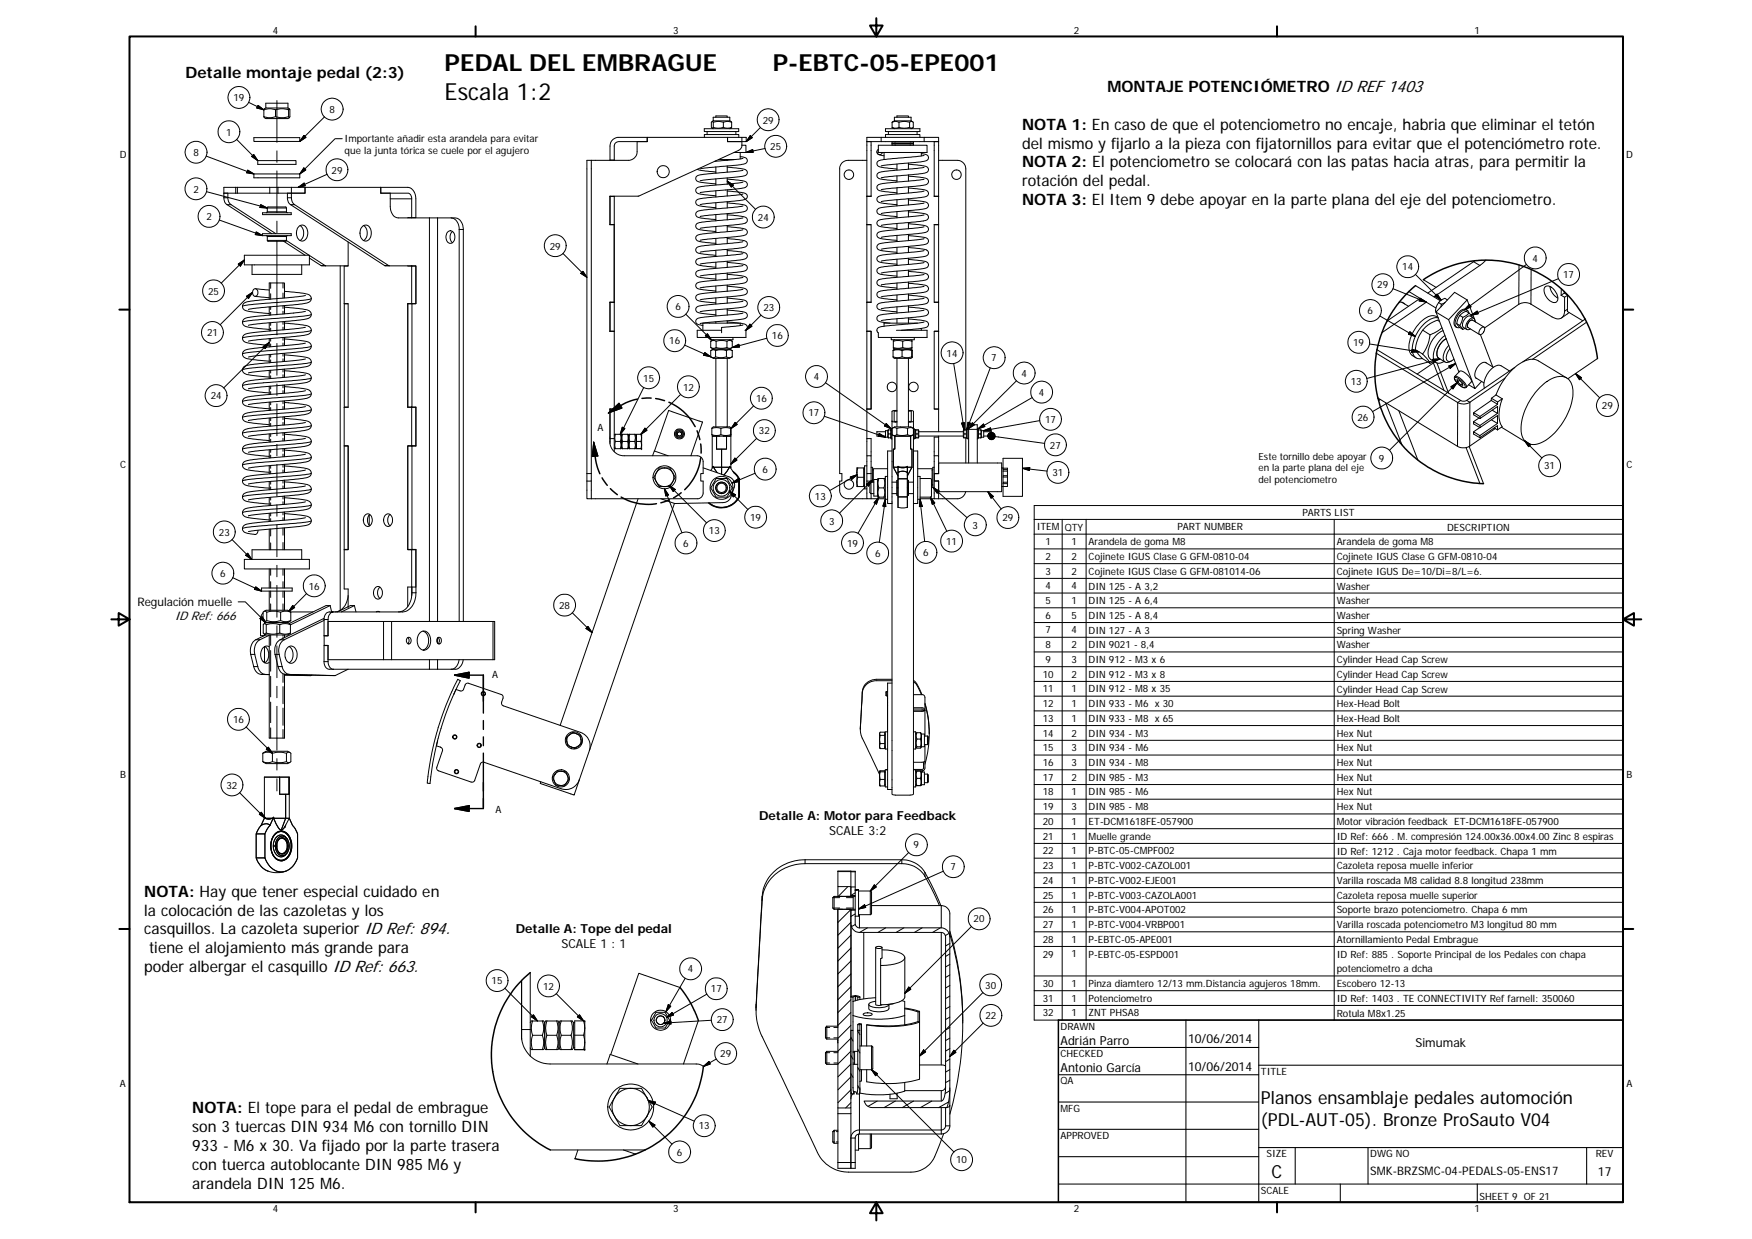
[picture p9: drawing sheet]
<svg xmlns="http://www.w3.org/2000/svg" width="420mm" height="297mm" viewBox="0 0 420 297" stroke-linecap="round" stroke-linejoin="round" font-family="sans-serif">
<defs><g id="words">
<g font-size="5.7">
<text x="106.6" y="17.1">PEDAL DEL EMBRAGUE</text>
<text x="185.3" y="17.1">P-EBTC-05-EPE001</text>
<text x="106.6" y="23.9">Escala 1:2</text>
</g>
<g font-size="4.3">
<text x="302.4" y="264.7">Planos ensamblaje pedales automoción</text>
<text x="302.4" y="269.9">(PDL-AUT-05). Bronze ProSauto V04</text>
<text x="304.9" y="282.4">C</text>
</g>
<g font-size="3.8">
<text x="44.5" y="18.8">Detalle montaje pedal (2:3)</text>
<text x="265.6" y="22.1">MONTAJE POTENCIÓMETRO ID REF 1403</text>
<text x="245.1" y="31.1">NOTA 1: En caso de que el potenciometro no encaje, habria que eliminar el tetón</text>
<text x="245.1" y="35.6">del mismo y fijarlo a la pieza con fijatornillos para evitar que el potenciómetro rote.</text>
<text x="245.1" y="40.2">NOTA 2: El potenciometro se colocará con las patas hacia atras, para permitir la</text>
<text x="245.1" y="44.7">rotación del pedal.</text>
<text x="245.1" y="49.2">NOTA 3: El Item 9 debe apoyar en la parte plana del eje del potenciometro.</text>
<text x="34.6" y="215">NOTA: Hay que tener especial cuidado en</text>
<text x="34.6" y="219.5">la colocación de las cazoletas y los</text>
<text x="34.6" y="224">casquillos. La cazoleta superior ID Ref: 894.</text>
<text x="34.6" y="233.1">poder albergar el casquillo ID Ref: 663.</text>
<text x="35.8" y="228.6">tiene el alojamiento más grande para</text>
<text x="46.1" y="266.8">NOTA: El tope para el pedal de embrague</text>
<text x="46.1" y="271.4">son 3 tuercas DIN 934 M6 con tornillo DIN</text>
<text x="46.1" y="275.9">933 - M6 x 30. Va fijado por la parte trasera</text>
<text x="46.1" y="280.4">con tuerca autoblocante DIN 985 M6 y</text>
<text x="46.1" y="284.9">arandela DIN 125 M6.</text>
</g>
<g font-size="3">
<text x="41.9" y="148.6">ID Ref: 666</text>
<text x="182.1" y="196.6">Detalle A: Motor para Feedback</text>
<text x="198.8" y="200.2">SCALE 3:2</text>
<text x="123.7" y="223.7">Detalle A: Tope del pedal</text>
<text x="134.6" y="227.3">SCALE 1 : 1</text>
<text x="254.3" y="250.5">Adrián Parro</text>
<text x="284.9" y="250.1">10/06/2014</text>
<text x="339.5" y="251.1">Simumak</text>
<text x="254.3" y="257.1">Antonio García</text>
<text x="284.9" y="256.6">10/06/2014</text>
<text x="383.2" y="281.9">17</text>
</g>
<g font-size="2.8">
<text x="32.9" y="145.2">Regulación muelle</text>
<text x="328.6" y="281.7">SMK-BRZSMC-04-PEDALS-05-ENS17</text>
</g>
<g font-size="2.4">
<text x="65.4" y="8">4</text>
<text x="161.4" y="8">3</text>
<text x="257.5" y="8">2</text>
<text x="353.6" y="8">1</text>
<text x="56" y="24.3">19</text>
<text x="79" y="27.1">8</text>
<text x="182.9" y="29.6">29</text>
<text x="54.3" y="32.5">1</text>
<text x="82.6" y="34">Importante añadir esta arandela para evitar</text>
<text x="184.7" y="36">25</text>
<text x="28.7" y="38">D</text>
<text x="46.4" y="37.4">8</text>
<text x="79.5" y="41.6">29</text>
<text x="82.6" y="36.9">que la junta tórica se cuele por el agujero</text>
<text x="390" y="38">D</text>
<text x="46.4" y="46.2">2</text>
<text x="49.5" y="52.8">2</text>
<text x="181.7" y="52.9">24</text>
<text x="131.9" y="59.8">29</text>
<text x="336.3" y="64.8">14</text>
<text x="367.5" y="62.7">4</text>
<text x="49.9" y="70.6">25</text>
<text x="330.3" y="69.1">29</text>
<text x="374.9" y="66.7">17</text>
<text x="162" y="74.4">6</text>
<text x="183.1" y="74.6">23</text>
<text x="328" y="75.4">6</text>
<text x="49.6" y="80.6">21</text>
<text x="160.5" y="82.6">16</text>
<text x="185.1" y="81.3">16</text>
<text x="324.5" y="83">19</text>
<text x="227" y="85.5">14</text>
<text x="237.7" y="86.6">7</text>
<text x="50.5" y="95.8">24</text>
<text x="154.3" y="91.5">15</text>
<text x="163.8" y="93.6">12</text>
<text x="195.2" y="91.2">4</text>
<text x="245" y="90.3">4</text>
<text x="249.1" y="94.9">4</text>
<text x="323.9" y="92.3">13</text>
<text x="181.3" y="96.4">16</text>
<text x="193.9" y="99.8">17</text>
<text x="250.6" y="101.4">17</text>
<text x="325.6" y="100.9">26</text>
<text x="384.1" y="98.1">29</text>
<text x="143.3" y="103.3">A</text>
<text x="182" y="104.1">32</text>
<text x="251.8" y="107.5">27</text>
<text x="28.8" y="112.2">C</text>
<text x="182.9" y="113.3">6</text>
<text x="301.8" y="110.2">Este tornillo debe apoyar</text>
<text x="301.8" y="113">en la parte plana del eje</text>
<text x="330.7" y="110.7">9</text>
<text x="370.3" y="112.5">31</text>
<text x="390.1" y="112.2">C</text>
<text x="195.4" y="119.8">13</text>
<text x="252.4" y="114.2">31</text>
<text x="301.8" y="115.8">del potenciometro</text>
<text x="179.9" y="124.9">19</text>
<text x="198.8" y="125.8">3</text>
<text x="240.4" y="125">29</text>
<text x="312.3" y="123.8">PARTS LIST</text>
<text x="52.5" y="128.4">23</text>
<text x="163.9" y="131.1">6</text>
<text x="170" y="128.1">13</text>
<text x="203.1" y="131">19</text>
<text x="226.9" y="130.6">11</text>
<text x="233.2" y="126.7">3</text>
<text x="248.6" y="127.2">ITEM</text>
<text x="250.7" y="130.7">1</text>
<text x="255.3" y="127.2">QTY</text>
<text x="256.9" y="130.7">1</text>
<text x="261.1" y="130.7">Arandela de goma M8</text>
<text x="282.4" y="127.2">PART NUMBER</text>
<text x="320.6" y="130.7">Arandela de goma M8</text>
<text x="347" y="127.2">DESCRIPTION</text>
<text x="209.9" y="133.5">6</text>
<text x="221.4" y="133.3">6</text>
<text x="250.7" y="134.3">2</text>
<text x="250.7" y="137.8">3</text>
<text x="256.9" y="134.3">2</text>
<text x="256.9" y="137.8">2</text>
<text x="261.1" y="134.3">Cojinete IGUS Clase G GFM-0810-04</text>
<text x="261.1" y="137.8">Cojinete IGUS Clase G GFM-081014-06</text>
<text x="320.6" y="134.3">Cojinete IGUS Clase G GFM-0810-04</text>
<text x="320.6" y="137.8">Cojinete IGUS De=10/Di=8/L=6.</text>
<text x="52.8" y="138.3">6</text>
<text x="74.1" y="141.4">16</text>
<text x="250.7" y="141.3">4</text>
<text x="256.9" y="141.3">4</text>
<text x="261.1" y="141.3">DIN 125 - A 3,2</text>
<text x="320.6" y="141.4">Washer</text>
<text x="134.1" y="146">28</text>
<text x="250.7" y="144.8">5</text>
<text x="250.7" y="148.4">6</text>
<text x="256.9" y="144.8">1</text>
<text x="256.9" y="148.4">5</text>
<text x="261.1" y="144.8">DIN 125 - A 6,4</text>
<text x="261.1" y="148.4">DIN 125 - A 8,4</text>
<text x="320.6" y="144.9">Washer</text>
<text x="320.6" y="148.4">Washer</text>
<text x="250.7" y="151.8">7</text>
<text x="250.7" y="155.4">8</text>
<text x="256.9" y="151.8">4</text>
<text x="256.9" y="155.4">2</text>
<text x="261.1" y="151.9">DIN 127 - A 3</text>
<text x="261.1" y="155.4">DIN 9021 - 8,4</text>
<text x="320.6" y="151.9">Spring Washer</text>
<text x="320.6" y="155.4">Washer</text>
<text x="250.7" y="158.9">9</text>
<text x="256.9" y="158.9">3</text>
<text x="261.1" y="158.9">DIN 912 - M3 x 6</text>
<text x="320.6" y="159">Cylinder Head Cap Screw</text>
<text x="118" y="162.6">A</text>
<text x="250.1" y="162.5">10</text>
<text x="250.1" y="166">11</text>
<text x="256.9" y="162.5">2</text>
<text x="256.9" y="166">1</text>
<text x="261.1" y="162.5">DIN 912 - M3 x 8</text>
<text x="261.1" y="166">DIN 912 - M8 x 35</text>
<text x="320.6" y="162.5">Cylinder Head Cap Screw</text>
<text x="320.6" y="166">Cylinder Head Cap Screw</text>
<text x="55.9" y="173.3">16</text>
<text x="250.1" y="169.5">12</text>
<text x="250.1" y="173.1">13</text>
<text x="256.9" y="169.5">1</text>
<text x="256.9" y="173">1</text>
<text x="261.1" y="169.5">DIN 933 - M6 x 30</text>
<text x="261.1" y="173.1">DIN 933 - M8 x 65</text>
<text x="320.6" y="169.6">Hex-Head Bolt</text>
<text x="320.6" y="173.1">Hex-Head Bolt</text>
<text x="250.1" y="176.6">14</text>
<text x="256.9" y="176.6">2</text>
<text x="261.1" y="176.6">DIN 934 - M3</text>
<text x="320.6" y="176.6">Hex Nut</text>
<text x="250.1" y="180.1">15</text>
<text x="250.1" y="183.7">16</text>
<text x="256.9" y="180.1">3</text>
<text x="256.9" y="183.7">3</text>
<text x="261.1" y="180.1">DIN 934 - M6</text>
<text x="261.1" y="183.7">DIN 934 - M8</text>
<text x="320.6" y="180.1">Hex Nut</text>
<text x="320.6" y="183.6">Hex Nut</text>
<text x="28.8" y="186.5">B</text>
<text x="54.3" y="189.1">32</text>
<text x="250.1" y="187.2">17</text>
<text x="250.1" y="190.7">18</text>
<text x="256.9" y="187.2">2</text>
<text x="256.9" y="190.7">1</text>
<text x="261.1" y="187.2">DIN 985 - M3</text>
<text x="261.1" y="190.7">DIN 985 - M6</text>
<text x="320.6" y="187.2">Hex Nut</text>
<text x="320.6" y="190.7">Hex Nut</text>
<text x="390.1" y="186.5">B</text>
<text x="118.8" y="195">A</text>
<text x="250.1" y="194.2">19</text>
<text x="250.1" y="197.8">20</text>
<text x="256.9" y="194.2">3</text>
<text x="256.9" y="197.8">1</text>
<text x="261.1" y="194.2">DIN 985 - M8</text>
<text x="261.1" y="197.8">ET-DCM1618FE-057900</text>
<text x="320.6" y="194.2">Hex Nut</text>
<text x="320.6" y="197.9">Motor vibración feedback ET-DCM1618FE-057900</text>
<text x="219.1" y="203.4">9</text>
<text x="250.1" y="201.3">21</text>
<text x="256.9" y="201.3">1</text>
<text x="261.1" y="201.3">Muelle grande</text>
<text x="320.6" y="201.4">ID Ref: 666 . M. compresión 124.00x36.00x4.00 Zinc 8 espiras</text>
<text x="228" y="208.7">7</text>
<text x="250.1" y="204.9">22</text>
<text x="250.1" y="208.4">23</text>
<text x="256.9" y="204.8">1</text>
<text x="256.9" y="208.3">1</text>
<text x="261.1" y="204.9">P-BTC-05-CMPF002</text>
<text x="261.1" y="208.4">P-BTC-V002-CAZOL001</text>
<text x="320.6" y="204.9">ID Ref: 1212 . Caja motor feedback. Chapa 1 mm</text>
<text x="320.6" y="208.4">Cazoleta reposa muelle inferior</text>
<text x="250.1" y="211.9">24</text>
<text x="250.1" y="215.4">25</text>
<text x="256.9" y="211.9">1</text>
<text x="256.9" y="215.4">1</text>
<text x="261.1" y="211.9">P-BTC-V002-EJE001</text>
<text x="261.1" y="215.4">P-BTC-V003-CAZOLA001</text>
<text x="320.6" y="211.9">Varilla roscada M8 calidad 8.8 longitud 238mm</text>
<text x="320.6" y="215.5">Cazoleta reposa muelle superior</text>
<text x="233.5" y="221.1">20</text>
<text x="250.1" y="219">26</text>
<text x="256.9" y="218.9">1</text>
<text x="261.1" y="219">P-BTC-V004-APOT002</text>
<text x="320.6" y="219">Soporte brazo potenciometro. Chapa 6 mm</text>
<text x="250.1" y="222.5">27</text>
<text x="250.1" y="226">28</text>
<text x="256.9" y="222.5">1</text>
<text x="256.9" y="226">1</text>
<text x="261.1" y="222.5">P-BTC-V004-VRBP001</text>
<text x="261.1" y="226">P-EBTC-05-APE001</text>
<text x="320.6" y="222.5">Varilla roscada potenciometro M3 longitud 80 mm</text>
<text x="320.6" y="226.1">Atornillamiento Pedal Embrague</text>
<text x="165" y="233.1">4</text>
<text x="250.1" y="229.6">29</text>
<text x="256.9" y="229.5">1</text>
<text x="261.1" y="229.6">P-EBTC-05-ESPD001</text>
<text x="320.6" y="229.6">ID Ref: 885 . Soporte Principal de los Pedales con chapa</text>
<text x="320.6" y="233.1">potenciometro a dcha</text>
<text x="117.9" y="236">15</text>
<text x="130.3" y="237.3">12</text>
<text x="170.5" y="237.9">17</text>
<text x="236.3" y="237">30</text>
<text x="250.1" y="236.6">30</text>
<text x="256.9" y="236.6">1</text>
<text x="261.1" y="236.6">Pinza diamtero 12/13 mm.Distancia agujeros 18mm.</text>
<text x="320.6" y="236.6">Escobero 12-13</text>
<text x="171.9" y="245.3">27</text>
<text x="236.3" y="244.3">22</text>
<text x="250.1" y="240.2">31</text>
<text x="250.1" y="243.7">32</text>
<text x="256.9" y="240.1">1</text>
<text x="256.9" y="243.6">1</text>
<text x="261.1" y="240.1">Potenciometro</text>
<text x="261.1" y="243.7">ZNT PHSA8</text>
<text x="320.6" y="240.2">ID Ref: 1403 . TE CONNECTIVITY Ref farnell: 350060</text>
<text x="320.6" y="243.7">Rotula M8x1.25</text>
<text x="254.3" y="246.8">DRAWN</text>
<text x="172.7" y="253.4">29</text>
<text x="254.3" y="253.4">CHECKED</text>
<text x="302.4" y="257.6">TITLE</text>
<text x="28.8" y="260.7">A</text>
<text x="254.3" y="259.9">QA</text>
<text x="390" y="260.7">A</text>
<text x="254.3" y="266.5">MFG</text>
<text x="167.6" y="270.7">13</text>
<text x="254.3" y="273.1">APPROVED</text>
<text x="162.3" y="277.1">6</text>
<text x="229.3" y="278.9">10</text>
<text x="303.8" y="277.4">SIZE</text>
<text x="328.6" y="277.4">DWG NO</text>
<text x="382.7" y="277.4">REV</text>
<text x="302.4" y="286.2">SCALE</text>
<text x="354.8" y="287.7">SHEET 9 OF 21</text>
<text x="65.4" y="290.7">4</text>
<text x="161.4" y="290.7">3</text>
<text x="257.5" y="290.7">2</text>
<text x="353.6" y="290.7">1</text>
</g>
</g></defs>
<g fill="none" stroke="#000" stroke-width=".24">
<path d="M49.5 37.4l11.4 4.3M56.8 33.4l5 5.1M59.6 24.5l3.7 1.8M60.4 37.5l.4-.5 1 1.5zM60.9 33h11v.9h-11zM61.8 38.5h9.2v.9h-9.2zM61.9 25.3l1.4 1-1.7-.4zM63.3 26.3l1.1-.2 1.7 .2M63.3 28l1.1 .2 1.7-.2M63.3 26.3v1.7M63.3 28l.4 .4h5.4l.3-.2M63.7 25.9l-.4 .4"/>
<path d="M63.7 24.7h5.4v1.2h-5.4zM66.1 28l1.2 .2 1.9-.2M66.1 26.3v1.7M66.1 26.3l1.2-.2 1.9 .2M66.4 24.1v10M66.4 36.2v2.7M69.1 25.9l.3 .2M69.2 26.3l.2-.2 .1 .2-.1 1.9-.2-.2M69.2 26.3v1.7M72.9 32.5l.5 .4-1.5 1zM77.8 28l-5.9 5.9M82.1 33.3h-1.7l-8.5 8.4"/>
<path d="M141.8 38.4v75.1M141.8 38.4h-1.1v81.2h1.1M146.3 38.4h1M155.2 34h-6.9a1.05 1.05 0 0 0-1 1v3.4M155.2 32.9v1.1zM155.2 34h-2.4v2.4a2.1 2.1 0 0 1-2.1 2h-8.9M168.9 30.9h8.3v.6h-8.3zM168.9 32.9v-.6h8.3v.6M169.6 31.5v.8M170.8 30.7l.2 .2M171 28.1h4v.9h-4zM171 29l-.2 .1"/>
<path d="M171.1 29.3l1.1-.2 1.3 .2M171.1 29.3l-.3-.2-.2 .2v1.2l.2 .2 .3-.2M171.1 30.5l1.1 .2 1.3-.2M171.1 29.3v1.2M171.7 28.1v-.3h2.7v.3M171.7 38.6v.1M172.3 38.2h3.9M173.5 30.5l1 .2 1-.2M173.5 29.3v1.2M173.5 29.3l1-.2 1 .2M174.4 38.2v.2M174.4 39.8v1.5"/>
<path d="M174.5 32.9v1.1zM175 29l.5 .3M175.5 30.5l-.5 .4M175.5 29.3v1.2M176 36.6h2.9M176.5 31.5v.8M177.5 36.6v1.5M177.5 37.5l.5 .1a.9 .9 0 0 1 1.1 .4 .9 .9 0 0 1-.2 1.1l-2 .5-9 .9M177.9 34.8h1v1.8M177.9 32.9h-29.6a2.06 2.06 0 0 0-2 2.1v3.4M177.9 32.9v2.4l-.6 .6-24.1 11.1h-6.9v6.9h1M177.9 32.9h1.1v1.1h-4.5"/>
<path d="M178.2 38l-6.8 .7M178.9 36.6l1.6-.7 .1 .6zM179.9 32.5l.5 .5-1.4 1zM182.4 30.6l-3.4 3.4M183.5 35.6l-4.6 1M207.9 38.4h-4.5a1.99 1.99 0 0 0-2 2.1v73h.5v1.8h-.5v2.2a1.96 1.96 0 0 0 2 2.1h4.5M207.9 34h3.4M208.9 34v13M210.3 36.4l.1 .4 .3 .3 1.3 .2M210.6 34.8h11.7v1.8h-11.7zM210.6 35.8a.69 .69 0 0 0 0 1.1 .69 .69 0 0 0 1.1-.3M211.3 32.9h-3.4v76.4"/>
<path d="M211.3 34h10.3M211.3 32.9v1.1M211.3 32.9h1.1M212 36.6v1.6M212.4 32.9v-.6h8.2v.6M212.4 30.9h8.2v.6h-8.2zM212.4 32.9h8.2M213.1 31.5v.8M213.9 34.4h5.2M213.9 34.1h5.2v.7h-5.2zM213.9 30.5l.6 .4M213.9 29.3l.9-.2 .8 .2"/>
<path d="M213.9 30.5l.9 .2 .8-.2M213.9 29.3v1.2M214.5 28.1h4v.9h-4zM214.5 29l-.6 .3M214.6 34.8h.1M214.7 34l-.1 .1M215.1 39.3v1.5M215.6 30.5l1.3 .2 1.2-.2M215.6 29.3v1.2M215.6 29.3l1.3-.2 1.2 .2M217.9 39.4l1.4 .1a5.7 5.7 0 0 1 3.2 .7 .93 .93 0 0 1-.1 1.1 .93 .93 0 0 1-1 .3l-10.1 1M217.9 39.1v1.5"/>
<path d="M217.9 28.1v-.3h-2.8v.3M218.1 29.3v1.2M218.1 29.3l.5-.2 .4 .2v1.2l-.4 .2-.5-.2M218.2 34l.2 .1M218.4 34.8h-.2M218.5 29l.4 .2M218.9 30.6l-.4 .3M219.9 31.5v.8M220.6 32.9h1M220.9 36.8l.4 .1a1.02 1.02 0 0 1 1.1 .2 1.02 1.02 0 0 1 .2 1.1 6.6 6.6 0 0 1-3.6 .8l-7.7 .8M220.9 36.6v.8M221.6 37.3l-8.2 .8a4.3 4.3 0 0 0-3 .8 1.02 1.02 0 0 0 1.1 1.2l3.6 .4"/>
<path d="M221.6 32.9h3.5v20.9M221.6 34h3.5M221.6 32.9v1.1M224 34v13M225.1 38.4h4.5a2.06 2.06 0 0 1 2 2.1v62.6M49.5 46l14.6 3.9M52.6 52.7l10.4 3.8M53.7 47.4h.9M53.7 47.4a1.81 1.81 0 0 0 .8 1.7M53.7 46.3h2.8M54.5 49.1h.9M54.5 49.1l10.7 6.9"/>
<path d="M54.6 46.3v1.1M54.6 47.4a1.94 1.94 0 0 0 .8 1.7M55.4 49.1l10.8 6.9M56.5 44.9v1.4M56.5 44.9h-2.8v2.5M56.5 44.9h.4M56.5 46.3h.4M56.9 44.9v1.4M56.9 46.3h7.8M56.9 44.9h7.8M59.4 40.8l1.5 .9-1.7-.3zM60.9 41.7h11v.9h-11z"/>
<path d="M61.5 55.6l1.5 .9-1.8-.3zM62.5 49.1l1.6 .8-1.8-.2zM63 51h6.8v.5h-6.8zM63 56h6.8v.5h-6.8zM63.9 56.5l.2 .2M64.1 50.8l-.2 .2M64.1 49.9v.9M64.1 49.9a.82 .82 0 0 1 1-.3h3.4l.2 .3M64.1 49.9h4.6M64.1 56.7h4.6M64.1 50.8h4.6M64.1 57.6h4.6"/>
<path d="M64.1 57.6l.2 .2h4.3l.1-.2M64.1 56.7v.9M64.7 46.3h2M64.7 44.9v1.4M64.7 44.9h2M66.4 41v10M66.4 53v2.8M66.4 57.8v17.7M66.7 44.9h6.4M66.7 44.9v1.4M68 57.8l5.2 3.4M68.7 57.7l5.4 3.5"/>
<path d="M68.7 49.9v.9M68.7 50.8l.2 .2M68.7 56.7v.9M68.9 47.4h1M68.9 47.4a1.81 1.81 0 0 0 .8 1.7M68.9 56.5l-.2 .2M69.7 49.1h.9M69.7 49.1l22.5 14.6M69.9 44.9v2.5M69.9 47.4a1.94 1.94 0 0 0 .7 1.7M70.6 49.1l22.6 14.6M71.5 44.9l1.4-1 .3 .6z"/>
<path d="M71.7 54.2a1.28 1.28 0 0 1 1.5 0 1.28 1.28 0 0 1 .6 1.2 1.66 1.66 0 0 1-1.7 2.3 2.25 2.25 0 0 1-.4-3.5zM72 54.1a2.33 2.33 0 0 1 0 3.6M72.9 40.3l.4 .4-1.4 1zM73.1 44.9h18.2M73.1 44.9v1.4h-6.4M73.2 44.9v1.4h-4.3v1.1M78.5 41.8l-7 3.1M83.5 58v5.8h-1v43h1v25h-1v9.4h1v4.2M87 54.2a1.22 1.22 0 0 1 1.3-.1 1.22 1.22 0 0 1 .7 1.1 1.85 1.85 0 0 1-1.5 2.6 2.19 2.19 0 0 1-.5-3.6zM87.2 54.1a2.33 2.33 0 0 1 0 3.6M91.3 44.9v1.4h2.3v3.2a2.5 2.5 0 0 0 1.9 2.7h7.5M91.3 44.9h6.5a2.43 2.43 0 0 1 1.9 2.8v4.5h-1.9"/>
<path d="M91.3 44.9v1.4h6.5a1.11 1.11 0 0 1 .9 1.4M93.6 47.7h5.1M98.7 47.7v4.5M103 52.2h1.9M103 52.2v96.8M104.9 52.2v96.8M104.9 52.2h3.3M107.3 55.6a1.05 1.05 0 0 1 1.3-.1 1.05 1.05 0 0 1 .5 1.2 1.17 1.17 0 0 1-.3 1.3 1.17 1.17 0 0 1-1.3 .2 1.9 1.9 0 0 1-.2-2.6zM108.2 52.2h.9a2.47 2.47 0 0 1 2 2.8M108.2 52.2a2.44 2.44 0 0 1 1.9 2.8M108.5 55.5a1.92 1.92 0 0 0 0 2.7M110.1 55v94"/>
<path d="M110.1 55h1M111.1 55v94M146.3 53.8h1v18.7M146.3 47.1h1M147.3 47v25.4h-1v7h1v18.6h-1v8.3M167.2 40.6l1.3 .3 3.2 .3M171.7 40v1.5M171.7 42.9v1.5M171.7 45.7v1.5M171.7 48.6v1.5M171.7 51.4v1.5M171.7 54.3v1.5"/>
<path d="M171.7 57.2v1.4M174.4 54.4l1.4 .1a5.8 5.8 0 0 1 3.3 .7 .96 .96 0 0 1-.2 1 .96 .96 0 0 1-1 .3l-10 1.1M174.4 57.2l1.4 .1a5.8 5.8 0 0 1 3.3 .8 .99 .99 0 0 1-.2 1 .99 .99 0 0 1-1 .3l-10 1.1M174.4 42.7v1.5M174.4 45.5v1.5M174.4 48.4v1.4M174.4 51.2v1.5M174.4 54.1v1.4M174.4 56.9v1.5M174.4 59.8v1.5M174.4 43.4l6.8 6.8M174.4 43.4l1.5 1-.5 .5z"/>
<path d="M174.4 40.1l1.4 .1a6.1 6.1 0 0 1 3.3 .7 .97 .97 0 0 1-.2 1.1 .97 .97 0 0 1-1 .3l-10 1M174.4 42.9l1.4 .2a5.8 5.8 0 0 1 3.3 .7 .98 .98 0 0 1-.2 1 .98 .98 0 0 1-1 .3l-10 1.1M174.4 45.8l1.4 .1a6.1 6.1 0 0 1 3.3 .8 .97 .97 0 0 1-.2 1 .97 .97 0 0 1-1 .3l-10 1M174.4 48.6l1.4 .2a5.8 5.8 0 0 1 3.3 .7 .98 .98 0 0 1-.2 1 .98 .98 0 0 1-1 .3l-10 1.1M174.4 51.5l1.7 .2a4.3 4.3 0 0 1 3.1 .8 1.04 1.04 0 0 1-1.3 1.2l-10 1.1M178.2 49.4l-7.9 .8a5.1 5.1 0 0 0-3.4 .8 1.02 1.02 0 0 0 1.2 1.3l3.6 .3M178.2 40.8l-7.9 .8a6.5 6.5 0 0 0-3.3 .7 .98 .98 0 0 0 .1 1.1 .98 .98 0 0 0 1 .3l3.6 .4M178.2 58l-7.9 .7a5.8 5.8 0 0 0-3.3 .8 .97 .97 0 0 0 .1 1 .97 .97 0 0 0 1 .3l3.6 .4M178.2 52.2l-8.3 .9a4.3 4.3 0 0 0-3 .8 1.02 1.02 0 0 0 1.2 1.2l3.6 .4M178.2 46.5l-8.3 .9a4.3 4.3 0 0 0-3 .8 1 1 0 0 0 1.2 1.2l3.6 .4M178.2 43.7l-8.3 .8a4.3 4.3 0 0 0-3 .8 1.02 1.02 0 0 0 1.2 1.3l3.6 .3M178.2 55.1l-7.9 .8a6.2 6.2 0 0 0-3.3 .7 .96 .96 0 0 0 .1 1 .96 .96 0 0 0 1 .4l3.6 .3"/>
<path d="M207.9 53.8h1v18.7h-1M207.9 47h1M207.9 53.9h1M208.9 47l-1 .1M208.9 47h.1M215.1 42.2v1.4M215.1 45v1.5M215.1 47.9v1.5M215.1 50.7v1.5M215.1 53.6v1.5M215.1 56.4v1.5M215.1 59.3v1.5"/>
<path d="M217.9 42.2l1.4 .1a5.7 5.7 0 0 1 3.2 .8 .95 .95 0 0 1-.1 1 .95 .95 0 0 1-1 .3l-10.1 1.1M217.9 45.1l1.4 .1a5.7 5.7 0 0 1 3.2 .8 .93 .93 0 0 1-.1 1 .93 .93 0 0 1-1 .3l-10.1 1M217.9 47.9l1.4 .1a5.7 5.7 0 0 1 3.2 .8 .94 .94 0 0 1-.1 1 .94 .94 0 0 1-1 .3l-10.1 1.1M217.9 50.8l1.4 .1a5.7 5.7 0 0 1 3.2 .7 .95 .95 0 0 1-.1 1.1 .95 .95 0 0 1-1 .3l-10.1 1M217.9 53.6l1.4 .2a5.7 5.7 0 0 1 3.2 .7 .92 .92 0 0 1-.1 1 .92 .92 0 0 1-1 .3l-10.1 1.1M217.9 56.5l1.4 .1a6 6 0 0 1 3.2 .7 .95 .95 0 0 1-.1 1.1 .95 .95 0 0 1-1 .3l-10.1 1M217.9 59.4l1.7 .1a4 4 0 0 1 3 .8 1.11 1.11 0 0 1-1.4 1.3l-9.9 1M217.9 41.9v1.5M217.9 44.8v1.5M217.9 47.6v1.5M217.9 50.5v1.5M217.9 53.4v1.4"/>
<path d="M217.9 56.2v1.5M217.9 59.1v1.5M221.6 51.5l-8.2 .9a4.2 4.2 0 0 0-3 .8 1.09 1.09 0 0 0 1.4 1.2l3.3 .4M221.6 48.7l-7.9 .8a6.3 6.3 0 0 0-3.3 .7 .97 .97 0 0 0 .2 1 .97 .97 0 0 0 .9 .4l3.6 .3M221.6 45.8l-8.2 .9a5 5 0 0 0-3 .6 1.07 1.07 0 0 0 .3 1.1 1.07 1.07 0 0 0 1.1 .3l3.3 .4M221.6 43l-7.9 .8a6.3 6.3 0 0 0-3.3 .7 .97 .97 0 0 0 .2 1 .97 .97 0 0 0 .9 .3l3.6 .4M221.6 57.2l-7.9 .8a6 6 0 0 0-3.3 .8 .96 .96 0 0 0 .2 1 .96 .96 0 0 0 .9 .3l3.6 .4M221.6 54.4l-8.2 .8a4.3 4.3 0 0 0-3 .8 1.13 1.13 0 0 0 1.4 1.3l3.3 .3M221.6 40.1l-7.9 .8a6.3 6.3 0 0 0-3.3 .7 .96 .96 0 0 0 .2 1.1 .96 .96 0 0 0 .9 .3l3.6 .3M224 47h.1M224 47l1.1 .1M224 47h1.1"/>
<path d="M225.1 53.9v18.5h-1.1M225.1 53.8l-1.1 .1M225.1 47h.1M225.1 53.8h-1.1v18.7h1.1M57.1 63.3l1.5-1-1 1.5zM58.6 61.2h15.6v2.3h-15.6zM58.6 62.3l-5.5 5.6M59.1 71l1.5-.9-1 1.4zM60.4 63.5v2.3h12v-2.3M60.6 70.1l-7.8 7.8M60.8 69.4a.71 .71 0 0 1 .9 0 .71 .71 0 0 1 .1 .9 .66 .66 0 0 1-.7 .7 .66 .66 0 0 1-.5-.9zM61.1 71l3.5 .4"/>
<path d="M61.3 69.2l3.3 .3M64.6 73.6v2M64.6 77.4v2M64.9 67.8v1.3M64.9 70.4v1.3M64.9 73.6v.6M64.9 74.9v.6M64.9 77.4v.6M64.9 78.7v.6M66.4 77.5v2.8M67.9 67.8v1.3M67.9 70.3v1.2"/>
<path d="M67.9 73.3v.7M67.9 74.6v.7M67.9 77.1v.7M67.9 78.4v.7M68.2 69.8l1.4 .2a10.5 10.5 0 0 1 4.7 .9 1.1 1.1 0 0 1 .2 1.2 1.1 1.1 0 0 1-1.1 .6l-13.8 1.5M68.2 73.7l1.4 .1a10 10 0 0 1 4.8 .9 1.11 1.11 0 0 1 .1 1.2 1.11 1.11 0 0 1-1.1 .6l-13.8 1.5M68.2 77.5l1.4 .1a10 10 0 0 1 4.8 .9 1.11 1.11 0 0 1 .1 1.2 1.11 1.11 0 0 1-1.1 .6l-13.8 1.5M68.2 71.4v-3.6h-3.6v4M68.2 73.3v1.9M68.2 77.1v1.9M73.2 74.7l-10 1a10.3 10.3 0 0 0-4.8 .9 1.14 1.14 0 0 0-.1 1.3 1.14 1.14 0 0 0 1.3 .5l5 .6M73.2 78.5l-10 1a9.8 9.8 0 0 0-4.8 .9 1.14 1.14 0 0 0-.1 1.3 1.14 1.14 0 0 0 1.3 .5l5 .6"/>
<path d="M73.2 70.8l-10 1.1a9.8 9.8 0 0 0-4.8 .9 1.08 1.08 0 0 0-.1 1.2 1.08 1.08 0 0 0 1 .6l5.3 .6M74.2 61.2l3.8 2.5M74.2 61.9l2.8 1.8M74.7 79.2l-1.9 .4-12.2 1-2.4 .5M74.7 75.4l-1.9 .4-12.2 1-2.4 .5M74.7 71.5l-.4 .3-1.5 .2-11.9 .9-2.7 .5M77 63.7h1M77 63.7h1.1M78 63.7h.1M78.1 63.7h5.4M81.6 63.7v82.6M82.5 72.8h1v24.8h-1"/>
<path d="M82.6 72.8h.9M92.2 63.7h1.1M92.2 63.7h1M93.2 63.7h.1M93.3 63.7h6.4v9.1h-1.9M97.8 63.7h.9M98.7 72.8v-9h1v9h-1.9v24.8h1.9v9.2h-1.9v25h1.9v8.9h-1.9v4.7M98.8 72.8v24.8h-1M98.8 63.7v.1M135 60.7l5.7 5.8M139.3 65.5l.5-.5 .9 1.5zM146.3 79.4h1"/>
<path d="M146.3 72.5h1M147.3 72.5v6.9M164.5 75.3l6.1 6.1M171.7 60v1.5M171.7 62.9v1.4M171.7 65.7v1.5M171.7 68.6v1.4M171.7 71.4v1.5M171.7 74.3v1.5M171.7 77.1v.4M173 79.2h-5.8v1.7h11.7v-1.7M174.4 60.1l1.4 .1a5.8 5.8 0 0 1 3.3 .7 .97 .97 0 0 1-.2 1 .97 .97 0 0 1-1 .4l-10 1"/>
<path d="M174.4 62.9l1.4 .1a5.8 5.8 0 0 1 3.3 .8 .95 .95 0 0 1-.2 1 .95 .95 0 0 1-1 .3l-10 1.1M174.4 65.8l1.4 .1a4.8 4.8 0 0 1 3.4 .8 1.03 1.03 0 0 1-1.3 1.3l-10 1M174.4 77.2l2.9 .3M174.4 62.6v1.5M174.4 65.5v1.5M174.4 68.3v1.5M174.4 71.2v1.5M174.4 74v1.5M174.4 76.9v.6M174.4 68.6l1.4 .1a5.8 5.8 0 0 1 3.3 .8 .95 .95 0 0 1-.2 1 .95 .95 0 0 1-1 .3l-10 1.1M174.4 71.5l1.4 .1a6.1 6.1 0 0 1 3.3 .7 .99 .99 0 0 1-.2 1.1 .99 .99 0 0 1-1 .3l-10 1M174.4 74.3l1.4 .1a5.8 5.8 0 0 1 3.3 .8 .98 .98 0 0 1-.2 1 .98 .98 0 0 1-1 .3l-10 1.1"/>
<path d="M177.5 78v-.5h-8.9v1.7M177.5 77.5h.2a1.19 1.19 0 0 1 1.5 1.3l-.5 .4M178.2 75.1l-8.5 .8a3.6 3.6 0 0 0-2.8 .9v.5l.2 .3 1.5 .4M178.2 77.9l-5.2 .6v1.3M178.2 63.6l-7.9 .9a6.2 6.2 0 0 0-3.3 .7 .98 .98 0 0 0 .1 1 .98 .98 0 0 0 1 .3l3.6 .4M178.2 60.8l-8.3 .8a4.2 4.2 0 0 0-3 .9 1 1 0 0 0 1.2 1.2l3.6 .4M178.2 72.2l-7.9 .8a5.8 5.8 0 0 0-3.3 .8 .96 .96 0 0 0 .1 1 .96 .96 0 0 0 1 .3l3.6 .4M178.2 69.4l-8.3 .8a4.3 4.3 0 0 0-3 .8 1.02 1.02 0 0 0 1.2 1.2l3.6 .4M178.2 66.5l-7.9 .8a5.8 5.8 0 0 0-3.3 .8 .96 .96 0 0 0 .1 1 .96 .96 0 0 0 1 .3l3.6 .4M178.7 79.2h.2M179.8 77.7l.5 .5-1.4 1zM182.5 75.6l-3.6 3.6"/>
<path d="M207.9 79.4h1v18.7h-1M207.9 72.4h1M207.9 79.4h1v18.6h-1M215.1 62.1v1.5M215.1 65v1.5M215.1 67.9v1.4M215.1 70.7v1.5M215.1 73.6v1.5M215.1 76.4v1.1M217.9 67.9l1.4 .2a6 6 0 0 1 3.2 .7 .89 .89 0 0 1 0 .9 .89 .89 0 0 1-.9 .4l-10.3 1.1M217.9 70.8l1.4 .1a5.7 5.7 0 0 1 3.2 .7 .93 .93 0 0 1-.1 1 .93 .93 0 0 1-1 .3l-10.1 1.1M217.9 73.6l1.4 .1a5.7 5.7 0 0 1 3.2 .8 .95 .95 0 0 1-.1 1 .95 .95 0 0 1-1 .3l-10.1 1.1"/>
<path d="M217.9 61.9v1.5M217.9 64.8v1.4M217.9 67.6v1.5M217.9 70.5v1.4M217.9 73.3v1.5M217.9 76.2v1.3M217.9 62.2l1.4 .1a6 6 0 0 1 3.2 .8 .94 .94 0 0 1-.1 1 .94 .94 0 0 1-1 .3l-10.1 1M217.9 65l1.4 .2a5.7 5.7 0 0 1 3.2 .7 .95 .95 0 0 1-.1 1 .95 .95 0 0 1-1 .3l-10.1 1.1M217.9 76.5l2.5 .2a2.87 2.87 0 0 1 2.2 .8v.1a1.09 1.09 0 0 1-1.4 1.1l-5 .5M220 77.5h-8v.7M220.9 78.7v.5M221.6 71.5l-7.9 .8a6.3 6.3 0 0 0-3.3 .7 .98 .98 0 0 0 .2 1.1 .98 .98 0 0 0 .9 .3l3.6 .4"/>
<path d="M221.6 68.6l-8.2 .9a4.3 4.3 0 0 0-3 .8 1.02 1.02 0 0 0 1.1 1.2l3.6 .4M221.6 62.9l-7.9 .9a6.7 6.7 0 0 0-3.3 .7 1.08 1.08 0 0 0 .3 1.1 1.08 1.08 0 0 0 1.1 .2l3.3 .4M221.6 60.1l-8.2 .8a5.3 5.3 0 0 0-3 .7 1.07 1.07 0 0 0 .3 1.1 1.07 1.07 0 0 0 1.1 .3l3.3 .4M221.6 74.4l-7.8 .8a6.4 6.4 0 0 0-3.4 .7 .97 .97 0 0 0 .2 1 .97 .97 0 0 0 .9 .3l1.9 .3M221.6 65.8l-7.9 .8a6 6 0 0 0-3.3 .7 .97 .97 0 0 0 .2 1.1 .97 .97 0 0 0 .9 .3l3.6 .4M221.6 77.2l-8.6 .9a3.5 3.5 0 0 0-2.6 .8 .68 .68 0 0 0 .2 .9v1.1h11.7v-1.7h-7.3M224 79.4h1.1M225.1 79.4h-1.1v18.7h1.1M225.1 72.4v31.1M330.9 75.8l8.5 4.9M334.1 69.2l8 3.2-10.7 7.4M335.6 72.5h.6l.7 .4"/>
<path d="M336.2 72.5l1.6 .9M337.9 69.9l6.5 4M338.1 79.5l1.3 1.2-1.6-.6zM339.4 65.8l6.2 6.1M339.5 68.5l5.9 3.6M340.5 71.5l-7.9 5.5M340.6 71.5l1.5 .9-1.8-.3zM341.2 79.2a9.4 9.4 0 0 0-1.8 4.6M341.2 79.2l1.8 1.1M341.3 67.1l3.1 1.8M344.2 74.5l.2 .3M344.2 74.5l.3 .2"/>
<path d="M344.4 74.8l5.5 14.4M344.4 74.8l3 1.8M344.6 70.5l1 1.4-1.4-.9zM344.9 76.1a2.81 2.81 0 0 0-3.6 .6 8.5 8.5 0 0 0-3.3 7.5l.6 1 1 .6M344.9 76.2a4.8 4.8 0 0 0-4.3 2.5 7.4 7.4 0 0 0-1.7 6.2 1.63 1.63 0 0 0 2.2 1M345 72.5l-.5 .9-.3 1.1M345 72.5l.7 .4M345.2 77.1l-.5-.3a7.7 7.7 0 0 0-3.5 2.4M345.7 72.9l-.1 .7M345.8 78.6l-1.2 .9-1.6 .8M346.1 79.3a6.1 6.1 0 0 0-3.5 6.2l.5 .7 1.3 .7M346.6 72.5l-.9 .4"/>
<path d="M347.1 71.9l-.6-.4-.9 .4-.6 .6M347.4 76.6l6.3 16.6-1.5-1M349.3 77.6l.8 .9M349.3 77.6l.8 .4M350.1 78l.7 1M350.1 78.5l.7 .5M350.1 75.6l-.5 1-.3 1M350.1 75.6l.7 .5M350.8 76.1l-.2 1-.5 .9M351.3 78.7l-.5 .3M351.8 71.9l-4.4 4.7M351.8 71.9l-3-1.8-4.4 4.7"/>
<path d="M351.8 74.4a1.73 1.73 0 0 0-2.3 1 2.41 2.41 0 0 0-.4 2.9l.2 .2M351.8 71.9l1.8 4.6M352.2 75a.92 .92 0 0 0-.7-.8 .92 .92 0 0 0-.9 .4 3.3 3.3 0 0 0-1.4 3.7l.2 .2h.7M352.3 75.1l-.7-.5-.9 .5-.6 .5M352.3 75.1l-1.5 1M352.3 75.1l.7 1M352.4 73l.4 .6-1.6 .7zM352.8 75.6l1.5-1 .2 .6zM353.4 62.7l1.5 .9M353.4 62.7l-11 7.6M353.4 76.3l-.8-.5a2 2 0 0 0-1.7 2.6l.9 .6M353.6 76.6l.3 .6"/>
<path d="M353.7 77.1a.69 .69 0 0 0-.4-.9 .69 .69 0 0 0-.9 .4l-.2 .2a1.56 1.56 0 0 0-.4 2.2l.8-.2M353.7 62.5l-.3 .2M354.9 63.6l-11 7.6M355.1 78.7a.51 .51 0 0 1 .8-.3 .51 .51 0 0 1 .1 .8l-.2 .4a.61 .61 0 0 1-.5 .6 .61 .61 0 0 1-.6-.3l.1-.7zM355.9 78.4l-2.8-1.6a1.26 1.26 0 0 0-1 1.7l2.7 1.7M356.4 62.4l-1.5 1.2M364.2 73l-8.2 5.6M364.3 63.5l-.1 9.5M366.1 63.4l-14.9 10.9M367.1 72.9a2.85 2.85 0 0 0-2.9 .1M367.1 72.9l5.1 3.1a1.77 1.77 0 0 0 2.9-.5l.1-.9M367.2 64.6l-.1 8.3"/>
<path d="M370.6 68.7a2.24 2.24 0 0 1 2.7 1.6 1.55 1.55 0 0 1-.2 2.2 2.9 2.9 0 0 1-2.6-3.7zM371.7 68.7l.5 1.5 .8 .8 .6 .4M373.7 66.8l-20.9 8.8M374.4 70.8l.8 .5M374.4 69.2v1.6M375.1 70.3l.8 .4v4l3.7 2.2M375.1 69.9v.4M375.1 70.3l-.7 .5M375.2 71.3v3.3M375.9 74.1l-.7 .5M375.9 70.8l-.7 .5M376.3 74.9l-1.8 1.3"/>
<path d="M380.1 76.5l-14.9 10.3M380.5 77.2l-13 8.9M63.1 83.1l1.5-1-1 1.5zM64.6 82.1l-11 10.9M64.6 81.2v2M64.6 85v2M64.6 88.8v2M64.6 92.6v2M64.6 96.4v2M64.9 81.2v.6M64.9 82.5v.6M64.9 85v.6"/>
<path d="M64.9 86.3v.6M64.9 88.8v.6M64.9 90.1v.6M64.9 92.6v.6M64.9 93.9v.7M64.9 96.4v.6M64.9 97.7v.7M66.4 82.3v7.7M66.4 92.1v2.7M66.4 96.8v7.7M67.9 80.9v.7M67.9 82.2v.7"/>
<path d="M67.9 84.7v.7M67.9 86v.7M67.9 88.5v.7M67.9 89.8v.7M67.9 92.3v.7M67.9 93.6v.7M67.9 96.1v.7M67.9 97.5v.6M67.9 99.9v.7M68.2 81.3l1.4 .1a9.5 9.5 0 0 1 4.8 .9 1.11 1.11 0 0 1 .1 1.2 1.11 1.11 0 0 1-1.1 .6l-13.8 1.5M68.2 85.1l1.4 .1a9.5 9.5 0 0 1 4.8 .9 1.16 1.16 0 0 1 0 1.4 1.16 1.16 0 0 1-1.2 .4l-13.6 1.5M68.2 88.9l1.4 .1a10 10 0 0 1 4.8 .9 1.12 1.12 0 0 1 .1 1.2 1.12 1.12 0 0 1-1.1 .6l-13.8 1.5"/>
<path d="M68.2 92.7l1.4 .1a10 10 0 0 1 4.8 .9 1.16 1.16 0 0 1 0 1.4 1.16 1.16 0 0 1-1.2 .4l-13.6 1.5M68.2 96.5l1.4 .1a10 10 0 0 1 4.8 1 1.11 1.11 0 0 1 .1 1.2 1.11 1.11 0 0 1-1.1 .5l-13.8 1.5M68.2 80.9v1.9M68.2 84.7v2M68.2 88.5v2M68.2 92.3v2M68.2 96.1v2M68.2 99.9v2M73.2 97.5l-2.8 .4-7.2 .6a10.3 10.3 0 0 0-4.8 .9 1.09 1.09 0 0 0-.1 1.2 1.09 1.09 0 0 0 1 .6l5.3 .6M73.2 93.7l-2.8 .4-7.2 .6a9.5 9.5 0 0 0-4.9 1 1.1 1.1 0 0 0 0 1.2 1.1 1.1 0 0 0 1 .5l5.3 .6M73.2 89.9l-2.8 .4-7.2 .6a9.5 9.5 0 0 0-4.9 1 1.16 1.16 0 0 0 .1 1.3 1.16 1.16 0 0 0 1.2 .4l5 .6M73.2 86l-2.4 .4-7.6 .7a9.8 9.8 0 0 0-4.8 .9 1.09 1.09 0 0 0-.1 1.2 1.09 1.09 0 0 0 1 .6l5.3 .6"/>
<path d="M73.2 82.3l-10 1a9.8 9.8 0 0 0-4.8 .9 1.09 1.09 0 0 0-.1 1.2 1.09 1.09 0 0 0 1 .6l5.3 .6M74.6 98.2l-2.1 .5-11.9 .9-2.4 .5M74.6 83l-2.1 .4-10.7 .9-2.9 .3-.7 .3M74.7 90.6l-2.8 .5-12.3 1-1.4 .4M74.7 94.4l-1.4 .4-12.4 1-2.7 .5M74.7 86.8l-2.5 .5-12.4 1-1.6 .4M82.6 97.6h.9M98.7 97.6v9.4M98.8 97.6h.9v9.4h-1.9v24.7l1 .1M145.9 99l2.6-2.3 .7 1.1zM146.3 98.1h1M147.3 98v10.3"/>
<path d="M148.8 97.3l-2.9 1.7M154.4 92.9l-5.7 11.2M163.2 94.6l-9.5 9.5M164.2 82.7l6.2 2.8M169 84.5l1.4 1-1.6-.3zM169.6 80l1 1.4-1.4-.9zM170.3 80.9v.5h5.5v-.5M170.4 83.3l.6 .2 .7-.2M170.4 85.5l.5 .2 .7-.2M170.4 81.8l.6-.2 .7 .2M170.4 83.3l.7 .4M170.4 81.8v1.5"/>
<path d="M171.1 83.7l-.6 .3M171.1 83.7h3.9M171.1 81.4l-.7 .4M171.6 85.5l1 .2 1.6-.2M171.6 84.1l-.4-.2-.8 .2v1.4M171.6 84.1v1.4M171.6 84.1l1-.2 1.6 .2M171.7 85.9v16.4M171.7 83.3l1 .2 1.6-.2M171.7 81.8l1-.2 1.6 .2M171.7 81.8v1.5M174.2 84.1l.5-.2 .9 .2"/>
<path d="M174.2 85.5l.5 .2 .9-.2M174.2 84.1v1.4M174.3 83.3l.5 .2 .8-.2M174.3 81.8l.5-.2 .8 .2M174.3 81.8v1.5M174.4 85.9v16.4M175 83.7l.6 .4M175 81.4l.6 .4M175.6 85.5l-.6 .4h-3.9l-.6-.3M175.6 84.1v1.4M175.6 83.3l1.6-.8 .2 .7zM175.6 83.3l-.6 .4"/>
<path d="M175.6 81.8v1.5M180.7 97.3l-5.4 5.4M183.9 81.1l-8.3 2.2M197.7 99.8l14.7 5M198 91.8l15.7 11M213.7 80.9v.5h5.6v-.5M214.2 84.1l.8-.2 1.3 .2M214.2 84.1v1.4M214.2 85.5l.4 .4h3.8l.3-.2M214.2 85.5l.8 .2 1.3-.2M214.2 81.8l.9-.2 1.4 .2M214.2 83.3v.2l.4 .2"/>
<path d="M214.2 83.3l.9 .2 1.4-.2M214.2 81.8v1.5M214.6 81.4l-.4 .4M214.6 83.7l-.4 .4M214.6 83.7h3.8M215.1 98.4a1.05 1.05 0 0 0-1.2 .3v2.2M215.1 85.9v16.4M215.1 98.6h-.7v2.4h.7M216.3 84.1v1.4M216.3 84.1l.9-.2 1.4 .2M216.3 85.5l.9 .2 1.4-.2M216.5 81.8l.8-.2 1.4 .2"/>
<path d="M216.5 83.3l.8 .2 1.4-.2M216.5 81.8v1.5M217.9 85.9v16.4M217.9 98.6h.6v2.4h-.6M217.9 98.4a1.07 1.07 0 0 1 1.2 .3v22h1v-12.6h-1M218.4 81.4l.3 .4M218.4 83.7l.3 .2M218.4 83.7h-3.8M218.6 84.1v1.4M218.6 84.1l.1-.2v1.8l-.1-.2M218.7 83.3l-.3 .4M218.7 81.8v1.5"/>
<path d="M224 98h1.1M228.7 87.2l2.5 15.9M237.5 88.2l-5.2 13.5M243.8 91.3l-10.9 10.8M247.5 95.3l-13 7.5M328.5 82.5l11.8 1.8M330.1 84.7l19.5 11.8M330.2 83.8l20.1 12.2M330.4 95.4l19.1 11.6M331 95.8l-.4 .2M332.3 96.5l3.9 10.1M335.5 98.5l4.5 11.8"/>
<path d="M338.7 83.7l1.6 .6-1.8 .1zM339.4 83.8l1.6 2 1.9 1.3M339.4 83.8l1.8 1.1M341.2 84.9l1.4 1.5 .3 .7M343 80.3a9.2 9.2 0 0 1-1.8 4.6M343.6 86.1l1.7-.1-1.6 .8zM343.8 87l2.5 6.6M343.9 86.7l-1 .4M344.1 86.8l-4.3 2.9M344.6 87l2.8 7.3M345 85.9l1.6 .9M345.3 86l-17.5 4.7"/>
<path d="M345.9 81.9l.9-.7a4.1 4.1 0 0 0-2 4.4l.2 .3a2.57 2.57 0 0 1 .3-3.3zM346.5 80.4a6.2 6.2 0 0 0-2.6 5.9 1.51 1.51 0 0 0 2.4 .4M347.4 82.8l-.7 1a2.33 2.33 0 0 0-.1 3h.8l.7-.2M347.4 87.7l1.7-.5-1.3 1.1zM347.7 83.6l-.6 1a1.4 1.4 0 0 0 .3 2h.5l.8-.5M347.9 92.7l1.5-.9-1 1.4zM348.8 90.6h.1a2.81 2.81 0 0 1 2.4 2.3 3.1 3.1 0 0 1-2.5-2.3zM348.9 90.3a2.89 2.89 0 0 1 2.5 1.6l.3 .7-.1 .3M348.9 90.3a2.55 2.55 0 0 0 1.5 2.3l.6 .3h.6M348.9 90.3l1.2-1.3a2.74 2.74 0 0 1 2.4 1.6l.4 .9-1.3 1.4M349.1 87.2l-19.9 11.5M349.4 91l.5 .1 .7 .7 .2 .6-.5-.1-.7-.7z"/>
<path d="M349.4 91.8l-16.2 16.2M349.6 96.5l-.1 10.5M350 91.2l-.4 .4M350.3 96l-.7 .5M350.7 91.9l-.4 .4M351.7 96l.8 .4M351.7 96a1.53 1.53 0 0 1-1.4 0M352.5 96.4v10.6M352.5 96.4a2.79 2.79 0 0 1-2.9 .1M353.9 90.6l2 1.2M354.9 99.8l-1.5-.9v.5l1.5 1M355 80.2l3 7.8"/>
<path d="M355.3 91.4l-1.6 1.8M356.2 86.9l1.9 1.2M356.4 87a1.73 1.73 0 0 0-2.1 1.1l-.2 .2a1.68 1.68 0 0 0 .1 2.4M357.6 96l-4.2 2.9M357.6 96l1.5 .9M357.7 95.5l1.4 .9M357.7 95.5l-.1 .5M357.9 98.3l1.2 .8M358.8 94.7l1.5 .9M358.8 94.7l-1.1 .8M360.3 95.6a7.6 7.6 0 0 0-.1 6.7l-1.1 .8M360.3 95.6l-1.2 .8v.5l-4.2 2.9v.6l4.2-2.9v1.6l-4.2 2.9v.5l4.2-2.9v1.9l-4.2 2.9v.5l4.2-2.9v1.1"/>
<path d="M360.9 90.7l-8.4 5.7M362 88.9l-2-1.2a2.97 2.97 0 0 0-3.2 1.8l-.4 .6a3.9 3.9 0 0 0-.4 3M363.3 88.1l-11.6 7.9M369.3 92.8a6.4 6.4 0 0 1 5.9-2.4 3.6 3.6 0 0 1 2 4.1 15.2 15.2 0 0 1-7.7 11.7 3.1 3.1 0 0 1-3.4-.1 3.1 3.1 0 0 1-1.3-3.1 15.2 15.2 0 0 1 4.5-10.2zM375.7 90.6l-6.8-4.1a4.8 4.8 0 0 0-5.1 1.2l-1.2 1.1a17.1 17.1 0 0 0-3.8 5.9M377.8 89.6l5.8 5.8M377.8 89.6l1.5 1-.5 .4zM383.1 86l-7.1 4.8M64.6 100.2v2M64.6 104v2M64.6 107.8v2M64.6 111.6v2"/>
<path d="M64.6 115.4v2M64.6 119.3v1.9M64.9 100.2v.7M64.9 101.5v.7M64.9 104v.6M64.9 105.3v.7M64.9 107.8v.7M64.9 109.1v.7M64.9 111.6v.7M64.9 112.9v.7M64.9 115.4v.7M64.9 116.7v.7"/>
<path d="M64.9 119.2v.7M66.4 106.5v2.8M66.4 111.4v7.6M67.9 101.3v.6M67.9 103.8v.6M67.9 105.1v.6M67.9 107.6v.6M67.9 108.9v.6M67.9 111.4v.6M67.9 112.7v.6M67.9 115.2v.6M67.9 116.5v.6"/>
<path d="M67.9 119v.6M68.2 115.5l1.4 .1a9.5 9.5 0 0 1 4.8 1 1.16 1.16 0 0 1 0 1.3 1.16 1.16 0 0 1-1.2 .5l-13.6 1.5M68.2 119.3l1.4 .1a9.5 9.5 0 0 1 4.8 1 1.11 1.11 0 0 1 .1 1.2 1.11 1.11 0 0 1-1.1 .6l-13.8 1.5M68.2 100.3l1.4 .1a10 10 0 0 1 4.8 1 1.11 1.11 0 0 1 .1 1.2 1.11 1.11 0 0 1-1.1 .5l-13.8 1.5M68.2 104.1l1.4 .1a12.5 12.5 0 0 1 4.7 .9 1.11 1.11 0 0 1 .2 1.2 1.11 1.11 0 0 1-1.1 .6l-13.8 1.5M68.2 107.9l1.4 .1a12.5 12.5 0 0 1 4.7 .9 1.11 1.11 0 0 1 .2 1.2 1.11 1.11 0 0 1-1.1 .6l-13.8 1.5M68.2 111.7l1.4 .1a11.4 11.4 0 0 1 4.7 .9 1.11 1.11 0 0 1 .2 1.3 1.11 1.11 0 0 1-1.1 .6l-13.8 1.5M68.2 103.7v2M68.2 107.5v2M68.2 111.3v2M68.2 115.1v2M68.2 118.9v2"/>
<path d="M73.2 108.9l-2.4 .4-7.6 .6a12.1 12.1 0 0 0-4.7 .9 1.15 1.15 0 0 0-.2 1.3 1.15 1.15 0 0 0 1.3 .6l5 .5M73.2 116.5l-3.2 .5-6.8 .5a9.8 9.8 0 0 0-4.8 1 1.09 1.09 0 0 0-.1 1.2 1.09 1.09 0 0 0 1 .5l5.3 .6M73.2 112.7l-3.2 .5-6.8 .5a12.1 12.1 0 0 0-4.7 .9 1.15 1.15 0 0 0-.2 1.3 1.15 1.15 0 0 0 1.3 .6l5 .5M73.2 105.1l-10 1a12.5 12.5 0 0 0-4.7 .9 1.1 1.1 0 0 0-.2 1.2 1.1 1.1 0 0 0 1 .6l5.3 .6M73.2 101.3l-2.8 .4-7.2 .6a12.5 12.5 0 0 0-4.7 .9 1.15 1.15 0 0 0-.2 1.3 1.15 1.15 0 0 0 1.3 .6l5 .5M74.6 113.4l-.4 .2-2.3 .3-12.3 1.1-1.4 .3M74.7 109.6l-2.5 .5-11.9 1-2.1 .4M74.7 105.8l-2.2 .5-12.2 1-2.1 .4M74.7 102l-2.2 .5-12.2 .9-2.1 .5M74.7 117.2l-1.7 .4-11.5 1-2.2 .2-1.1 .3M82.5 107h1v24.7h-1zM98.8 106.8v24.9h.9v10.4"/>
<path d="M140.7 113.5h1.1M141.8 113.5v1.8h-1.1M141.8 115.3v4.3M142.4 106l1 3.3-1.4 .2zM142.4 106l.3 3.4M146.3 104.8h.1M146.3 105.8a3.4 3.4 0 0 0 3.4 3.5h17.5a1.44 1.44 0 0 1 1.4 1.3v2.9h-.5v1.8h.5v2.9a1.37 1.37 0 0 1-1.4 1.4h-25.4M146.3 105.2h1M147.3 107.3l.3 .3M147.6 104.1l-.3 .2M147.6 107.6h1.1M147.6 105.8h1.1"/>
<path d="M147.6 104.1h1.1M147.6 104.1l-.2 .9 .2 .8M147.6 105.8l-.2 .9 .2 .9M148.7 104.1l.3 .2M148.7 104.1l.2 .7-.2 1M148.7 105.8l.2 .7-.2 1.1M149 104.3v3M149 107.3l-.3 .3M149 107.3l.3 .3M149.2 102.4l.6 .3-1.1 1.4zM149.3 104.1l-.3 .2M149.3 107.6h1.2"/>
<path d="M149.3 105.8h1.2M149.3 104.1h1.2M149.3 104.1l-.1 .7 .1 1M149.3 105.8l-.1 .7 .1 1.1M150.5 104.1l.3 .2M150.5 104.1l.1 .7-.1 1M150.5 105.8l.1 .7-.1 1.1M150.8 104.3v3M150.8 107.3l-.3 .3M150.8 107.3l.2 .3M151 104.1l-.2 .2M151 104.1l-.1 .7 .1 1"/>
<path d="M151 105.8l-.1 .7 .1 1.1M151 107.6h1.2M151 105.8h1.2M151 104.1h1.2M152.2 104.1l.3 .2M152.2 104.1l.2 .7-.2 1M152.2 105.8l.2 .7-.2 1.1M152.5 107.3h.1M152.5 104.3h.1M152.5 104.3v3M152.5 107.3l-.3 .3M152.6 105.8h1.1"/>
<path d="M153 119.6l-18.7 54.3M153.7 104.1h.2M153.7 107.6h.2M153.7 104.1h-1.1v3.4h1.1M153.7 104.1l.2 .9M153.7 105.8l.2 .9M153.7 107.5l.2 .1M153.9 105l-.2 .8M153.9 106.7l-.2 .8M153.9 104.1v.9M153.9 105v1.7M153.9 106.7v.9"/>
<path d="M153.9 104.1h.1M153.9 107.6h.1M154.7 102.7l.5 .4-1.5 1zM156.5 109.3l.4-1.2 3.3 1.2M157 108.1l3.3-9.7 8.2 2.8-2.8 8.1M157.4 113.3a2.14 2.14 0 0 0 0 2.2M157.4 113.3l-.3 .6a.67 .67 0 0 0 0 1.1l.3 .5M157.4 115.5l.3 .6a.69 .69 0 0 0 1 .5h.7M157.4 115.5a2.1 2.1 0 0 0 2 1.1M159.4 117.2l.9 1.5-.6 .2zM159.4 117.2l4.1 10.5M159.4 112.2a2.36 2.36 0 0 1 1.9 1.1"/>
<path d="M159.4 112.2h-.7a.69 .69 0 0 0-1 .6l-.3 .5M159.4 112.2a2.28 2.28 0 0 0-2 1.1M159.4 112.2h.6a.67 .67 0 0 1 1 .6l.3 .5M160.5 116.4l8.9 8.9M160.5 116.4l1.4 .9-.5 .5zM161.3 113.3l.3 .6a.67 .67 0 0 1 0 1.1l-.3 .5M161.3 113.3a2.42 2.42 0 0 1 0 2.2M161.3 115.5l-.3 .6a.67 .67 0 0 1-1 .5h-.6M161.3 115.5a2.16 2.16 0 0 1-1.9 1.1M162.4 103.1h.1a1.01 1.01 0 0 1 1.4 1.1 1.01 1.01 0 0 1-1.6 .5l-.1-.1a.89 .89 0 0 1 .1-1.4zM168.6 112.2l6.2 2.1a1.98 1.98 0 0 1 1.3 2.6l-.8 2.2a2 2 0 0 1-1.9 1.4l-11.6 .2-3.3-1.1M170.4 112.8l.7-1 .9 1.5"/>
<path d="M170.7 104.2l.4 .4M170.7 102.7l1.1-.2 1.1 .2M170.7 104.2l1.1 .2 1.1-.2M170.7 102.7v1.5M170.8 104.6h1.8M170.8 112h.2l-.1 .1zM170.8 104.6h1v3.1h1.2v4.3h-1.9v-.2l-.3 .2zM171.7 114.7h2.6l1.3 2.3-1.3 2.2h-2.6l-1.1-1.9a.94 .94 0 0 1 .4-1.2zM172 113.3l-.9-1.3h1.9v1.7v-1.7h2l-1.4 1.9 .7-.9 .7-1.2 2.2 3v4.3a4.6 4.6 0 0 1-7.2 1.5 4.8 4.8 0 0 0 7.3-1.5 4.8 4.8 0 0 1-7.4 1.5M172.6 104.6h-.8v3.1h2.4v-3.1h-.7M172.6 104.6h.9M172.9 104.2l1.2 .2 1.1-.2"/>
<path d="M172.9 102.7v1.5M172.9 102.7l1.2-.2 1.1 .2M173.5 104.6h1.8M174.9 117.7l4.5 4.5M174.9 117.7l1.5 .9-.5 .5zM175.1 112l.1 .1zM175.1 112h.2M175.2 102.7l.1-.2v.2M175.2 102.7v1.5M175.3 104.6h-1.1v3.1h-1.2v4.3h2v-.2l.3 .2M175.3 104.6v7.4M175.3 102.5l-.3-.2h-1.4a5.4 5.4 0 0 0-2.8 .3l-.1 .1"/>
<path d="M175.3 104.4l-.3 .2M175.3 112l-.1 .1M175.3 102.7v1.7l-.1-.2M175.5 115.8l1.5-1 .3 .6zM175.7 113l.9 .8 .7 1M175.9 113.3l1.4 1.5M176.2 109.8l.5 .5-1.4 1zM176.3 101.3l.5 .4-1.5 1zM177.2 114.8h.1v4.3h-.1zM181.1 113.5l-5.6 2.3M181.5 105.1l-6.2 6.2M203.9 114.4l1.7-.6-1.4 1.2z"/>
<path d="M205.5 113.3l.2 1.1M205.5 113.3v2.2M205.5 115.5v1.1h.2M205.5 115.5l.2 1.1M205.6 113.8l-6.6 3.8M205.7 112.2l-.2 1.1M205.7 114.4l-.2 1.1M205.7 112.2h1.4v4.4h-1.4M205.7 114.4h1.4M205.7 112.2h-.2v1.1M207.1 112.5h.2M207.1 116.4h.2"/>
<path d="M207.8 116.1l1.5-1-1 1.4zM207.9 105.2h1v4.1M207.9 113.5v-4.2h1v6.3M207.9 115.3v4.3h1M207.9 111.7h-.6v5.5h.6M207.9 115.3h1M208.9 115.6l-.3 .2v2.3l.3 .2M208.9 115.6v2.7M208.9 118.3h.7M208.9 115.6h.7M208.9 112h.4v3.6M208.9 119.6h3.4"/>
<path d="M208.9 113.5h-1v1.8M208.9 118.3v1.3M209.3 112.5l.1 .2M209.3 115.1l-8 7.9M209.6 115h.8v3.9h-.8zM210.4 118.9l.2 .3h.2M210.8 119.2l-5.1 8.7M210.8 119.2h1.2M210.8 114.7h1.2M210.8 117h1.2M210.8 117l-.2 1.1 .2 1.1M210.8 114.7l-.2 1.1 .2 1.2"/>
<path d="M210.8 119.2l-.6 1.6-.6-.3zM210.8 114.7h-.2l-.2 .3M210.8 103.9l1.6 .9-1.8-.2zM212 114.7l.2 1.1-.2 1.2M212 117l.2 1.1-.2 1.1M212 114.7h.2l.1 .3M212.3 119.7l.1 1.8-.7-.2zM212.3 119.7h.6M212.3 118.9l-.1 .3h-.2M212.3 119.7l-1.4 10.3M212.4 103.5h-2.1v1h2.1M212.5 101.5l1.2 1.3-1.6-.7z"/>
<path d="M212.9 114.2h-.6v5.5M212.9 112.4h-3.5v3.2M212.9 103.3h-.5v1.5M212.9 103.3v1.5h-.5M212.9 104.8l.2 .2M213.1 104v1M213.1 103.1v.9M213.1 103.1l-.2 .2M213.1 103.1h.5M213.1 105h.5M213.1 104h.5M213.6 103.1l.1 .2"/>
<path d="M213.6 103.1v.9M213.6 104v1M213.7 104.8l-.1 .2M213.9 108.1h-1v12.6h1M213.9 102.8h-.2v1.6a.58 .58 0 0 0 .2 .8M213.9 118.3h1.2M213.9 115.6h1.2M214 102.7l.6-.4h3.8l.7 .4-.7-.2-.8 .2M214 104.3l.6 .3M214.2 112h1.2h-1.2v-4.3h.4v-3.1h3.8v3.1h.3v4.3M214.2 112l1.2 2.1M214.6 104.6h.1"/>
<path d="M214.6 104.6v3.1h-.4v4.3M214.6 104.6h3.8M215.1 102.7l-.6-.2-.6 .2v1.5l.6 .2 .6-.2M215.1 104.2l1.3 .2 1.2-.2M215.1 102.7v1.5M215.1 102.7l1.3-.2 1.2 .2M215.1 115.2v1.8h.3h-.3v1.7M215.1 115.2v3.5M215.1 118.7l.3 .2M215.1 101.2l-.9-.1-.3-.2v89.5l.8 .2h3.5l.7-.1 .2-.2v-69.6M215.4 115l-.3 .2M215.4 114.8h2.2v4.3h-2.2z"/>
<path d="M215.4 113.3a2.12 2.12 0 0 1 2.2 0v1.5h-2.2zM215.4 111.8a2.03 2.03 0 0 0 2.2 0v1.5a2.12 2.12 0 0 0-2.2 0zM215.6 112h1.7l-.6 .1zM217.6 115l.3 .2M217.6 112h1.1l-1.1 2.1 1.1-2.1zM217.6 104.2l.8 .2 .7-.2-.7 .4M217.6 102.7v1.5M217.9 115.2v3.5M217.9 115.2v1.8h-.3h.3v1.7M217.9 118.3h1.2M217.9 118.7l-.3 .2M217.9 115.6h1.2"/>
<path d="M218.4 104.6v3.1h.3v4.3M218.4 104.6h.1M219.1 100.9l-.3 .2-.9 .1M219.1 102.8h.2v1.6a.58 .58 0 0 1-.2 .8M219.3 103h.2v2.1h-.2M219.5 104.8l.2 .2M219.7 103.1v.9M219.7 104v1M219.7 103.1h.5M219.7 105h.5M219.7 104h.5M219.7 103.1l-.2 .2"/>
<path d="M220.1 114.2h.6v5.5M220.1 119.7h.6M220.1 112.4h3.4v4.1h-.1M220.2 103.1l.1 .2v1.5l-.1 .2M220.2 103.1v.9M220.2 104v1M220.3 104.5h10.7M220.3 103.5h10.7M220.7 119.6h4.4M220.7 119.7l1.1 10.1M220.7 119.7l.5 1.7-.7 .1zM220.7 114.7h2.5l.2 .2v1.8a4.2 4.2 0 0 1-.2 2.5h-.1"/>
<path d="M220.7 119.2h2.4M223.1 119.2l1.1 1.4-.6 .3zM223.1 119.2l4 8.2M223.5 116.1l.2 .2M223.7 112.5l-.2 .2M223.7 116.8h.3M223.7 116.8l1.5 .9-.4 .5zM223.7 116.8l8.2 7.3M224 112h-.3v4.8M224 109.3v4.2M224 115.3v4.3M224 109.3h1.1v4.2"/>
<path d="M225.1 113.5h-1.1v1.8h1.1M225.1 113.6h-1v1.7h1v4.3M225.1 104.8h-1.1v4.5M225.1 104.5v4.8M225.1 113.6v-2.6h15.1v6.9h-15.1M230.6 101.5l.7-.2-.1 1.8zM231.2 104v1M231.2 103.1v.9M231.2 103.1l-.2 .2v1.5l.2 .2M231.2 103.1h.5M231.2 105h.5M231.2 104h.5"/>
<path d="M231.6 117.9a2.05 2.05 0 0 1-2 1.7h-4.5M231.6 105v6M231.7 103.1l.1 .2M231.7 103.1v.9M231.7 104v1M231.8 104.8l-.1 .2M232 102.5l-.1 .3M232 102.5l-.1 .4M232.1 102.6l-.3 .4M232.1 103h-.3v2.1h.3M232.3 102.8h-.2v2.4h.2M232.3 111v-9.2h2.1v9.2"/>
<path d="M232.3 102.9h2.1M232.6 101.4l-.5-.2-.1 .8M233 101.6l.2-.2 .5 .5-.9 .5M234.4 102.8h.1M234.5 104.8l.2 .2M234.5 102.8l1.3-1.1 .4 .6zM234.5 102.8v2.4h-.1M234.7 103.1h.5M234.7 105h.5M234.7 104h.5M234.7 104v1M234.7 103.1v.9"/>
<path d="M234.7 103.1l-.2 .2M235.2 103.1v.9M235.2 104v1M235.2 103.1l.1 .2M235.3 104.8l-.1 .2M235.3 104.8h.1M235.9 103.3h-.6v1.5M235.9 103.5h1.9v1h-1.9M235.9 103.3l1.6-.7 .2 .7h-.4M235.9 103.3v1.5h-.6M235.9 103.3h1.3M236.9 117.9l3.2 4.1"/>
<path d="M236.9 117.9l1.3 1.1-.5 .4zM238.6 104.7l11.9 1.6M240.2 116.6h.3M240.2 112.2h.3M240.5 112.2h1.1v4.4h-1.1M240.5 112.2v-2.3h4.7v9.1h-4.7v-2.4M240.5 112.2v.4M240.5 112.9v1.1M240.5 114.4v1.2M240.5 116v.6M240.5 114.4h1.1M240.5 116h1.1"/>
<path d="M240.5 112.9h1.1M241.6 114h-1.1v.4M241.6 115.6h-1.1v.4M241.6 112.6h-1.1v.3M245.2 112.3l1.8-.2-.1 .7zM245.2 112.3l5.9 .6M249.4 100.8l-13.5 2.5M351.6 107.3l3.3 8.6M352.3 107l3.5 9M352.5 107a2.99 2.99 0 0 1-3 0M354.7 100.2l-1.3 .9M354.9 102.5l-1.5 1"/>
<path d="M354.9 104.4l-1.5-.9v.6l1.5 .8M354.9 102l-1.5-.9v.5l1.5 .9M357.7 100.6l1.4 .9M358.3 102.6l.8 .5M358.6 102.7l-6.1 4.3M360.1 102.4l6.2 3.8M365.6 105.6l1.5 1-.5 .5zM365.6 105.6l4.2 4.2M55.6 129.3l4.8 4.8M55.8 138.5l6.9 3.2M58.6 134.1h15.6v2.3h-15.6zM59.4 132.6l1 1.5-1.5-1z"/>
<path d="M60.4 134.1v-2.3h12v2.3M64.6 123.1v1.9M64.6 126.9v4.9M64.6 136.4v4.6M64.9 120.5v.7M64.9 123v.7M64.9 124.3v.7M64.9 126.9v1.6M64.9 130.2v1.6M64.9 136.4v1.5M64.9 139.4v1.6M66.4 121v2.8"/>
<path d="M66.4 125.8v7.7M66.4 135.5v2.8M67.9 120.3v.6M67.9 122.8v.6M67.9 124.1v.7M67.9 126.6v1.7M67.9 130.1v1.7M67.9 136.4v1.5M67.9 139.4v1.6M68.2 123.1l1.4 .2a9.5 9.5 0 0 1 4.8 .9 1.11 1.11 0 0 1 .1 1.2 1.11 1.11 0 0 1-1.1 .6l-13.8 1.4M68.2 122.7v2M68.2 126.6v5.2"/>
<path d="M68.2 136.4v4.6M73.2 124.1l-3.3 .5-7.7 .6a7.8 7.8 0 0 0-3.8 .9 1.17 1.17 0 0 0 0 1.3 1.17 1.17 0 0 0 1.2 .5l.4 .1a1.45 1.45 0 0 0 1.6-.1l.3-.8M73.2 120.3l-10.5 1.1a9 9 0 0 0-4.3 .9 1.09 1.09 0 0 0-.1 1.2 1.09 1.09 0 0 0 1 .6l5.3 .6M74.7 124.8l-.9 .3-2.8 .4-10.7 .8-2.1 .4M74.7 121l-.7 .3-3 .3-10.4 .8-1.5 .2-.9 .3M87.6 123.4a1.04 1.04 0 0 1 1.2 0 1.04 1.04 0 0 1 .5 1.1 1.26 1.26 0 0 1-1.5 1.6 1.83 1.83 0 0 1-.2-2.7zM88.6 123.5v2.4M88.7 123.3a1.89 1.89 0 0 0 0 2.7M92.5 123.4a1.03 1.03 0 0 1 1.2 0 1.03 1.03 0 0 1 .4 1.1 1.16 1.16 0 0 1-.2 1.3 1.16 1.16 0 0 1-1.4 .2 1.87 1.87 0 0 1 0-2.6zM93.6 123.3a1.84 1.84 0 0 0 0 2.7M98.7 131.7v11.1M161.7 120.7l-20.4 59.3"/>
<path d="M215.4 121.6v-2.5h2.2v2.5M215.4 121.6l.7 .2 1.5-.2M217.6 121.6v-9.8l-.3 .2h-1.7l-.2-.2v9.8M248 121.2h141.2v123.4h-141.2zM248 124.5h141.2M248 128.1h141.2M248 131.6h141.2M248 135.1h141.2M248 138.7h141.2M254.7 124.5v120.1M260.5 124.5v120.1M320 124.5v120.1"/>
<path d="M57.1 144.3h1.7l5 5M60.1 156.9h1M60.1 156.9l.7 2.9M60.8 159.8h1M60.8 159.8a2.22 2.22 0 0 0 1.8 1.9M61.1 156.9l.7 2.9M61.3 140.7l1.4 1-1.7-.4zM61.4 153.4h.9M61.4 153.4a3.2 3.2 0 0 0-1.3 3.5M61.8 159.8a2.16 2.16 0 0 0 1.8 1.9M62.3 153.4a3.1 3.1 0 0 0-1.2 3.5M62.5 148.5h.6"/>
<path d="M62.5 148.5v3.9h.9M62.7 141h7.4v.7h-7.4zM62.8 147.8l1 1.5-1.5-1zM63 152.4v.2M63.1 147l-.4 .6-.2 .9M63.1 158.6h.3M63.3 146.6l.5-.3h5.2l.7 .5M63.3 149l.5 .3M63.4 149.1v.4M63.4 152v.4M63.4 155v3.6M63.5 155a2.47 2.47 0 0 1 0 3.9l-.1-.3"/>
<path d="M63.7 152.2l-2.3 1.2M63.8 149.3h5.2M63.8 149.3l-.4 .2M63.8 151.8l1.7 .2 1.6-.2M63.8 149.8l1.7-.3 1.6 .3M63.8 149.8l-.3-.3-.4 .3v2l.4 .2 .3-.2M63.8 149.8v2M64 146.8l1.2-.3 2.1 .3M64 148.8l1.2 .2 2.1-.2M64 146.8l-.4-.3-.5 .3v2l.3 .2 .6-.2M64 146.8v2M64.6 152.3l-2.3 1.1"/>
<path d="M64.6 155.1a1.49 1.49 0 0 0-2.1 1.6 1.89 1.89 0 0 0 1.7 2.3l.4-.2M64.6 152.2v24.8h3.6v-15.4M64.6 141.7v4.6M64.9 141.7v1.5M64.9 144.8v1.5M64.9 152.2v2.5M64.9 156v4.9M66 156.9l.7 2.9M66 156.9h.9M66.4 140.3v7.7M66.4 150v2.8M66.4 154.8v7.7"/>
<path d="M66.7 159.8a2.11 2.11 0 0 0 1.8 1.9M66.7 159.8h1M66.9 156.9l.8 2.9M67.1 151.8l1.3 .2 1.2-.2M67.1 149.8l1.3-.3 1.2 .3M67.1 149.8v2M67.2 153.4h1M67.2 153.4a3.2 3.2 0 0 0-1.2 3.5M67.3 146.8l.9-.3 1.5 .3M67.3 148.8l.9 .2 1.5-.2M67.3 146.8v2M67.7 159.8a2.16 2.16 0 0 0 1.8 1.9"/>
<path d="M67.9 141.7v1.5M67.9 144.8v1.5M67.9 152.2v.3M67.9 152.8v.3M68.2 153.4a3.1 3.1 0 0 0-1.3 3.5M68.2 141.7v4.6M68.2 152.2v.7M69 149.3h-5.2M69 149.3l.6 .5M69.1 155.1a1.4 1.4 0 0 1 2.1 1.3 1.94 1.94 0 0 1-1.6 2.6 2.36 2.36 0 0 1-.5-3.9zM69.3 155a2.47 2.47 0 0 1 0 3.9M69.6 151.8v.1a6 6 0 0 1-3.4 .3h-2.4l-.4-.2"/>
<path d="M69.6 146.7h5.5M69.6 149.8v2M69.7 148.8l-.7 .5M69.7 146.8v2M70.2 145.2l.5 .4-1.5 1zM73.5 142.3l-4.3 4.3M77.7 158.6a1.59 1.59 0 0 0 1.3 1.8h24M77.7 148.5a1.62 1.62 0 0 1 1.3-1.8h1a1.67 1.67 0 0 0-1.3 1.8M77.7 148.5h1M77.7 148.3l-10.5 5.1M77.7 148.7l-9.5 4.7M77.7 158.6h1"/>
<path d="M78.2 152.4h.1M78.2 154.7v.1M78.7 148.5v3.9h-1v-3.9M78.7 154.7v3.9M78.7 158.6a1.67 1.67 0 0 0 1.3 1.8M78.7 158.2h13.3M78.7 154.8h-1v3.8M79.2 145.2l-9.6 4.6M79.2 145.2h-1l-8.8 4.3M79.2 145.2l.3 1.5M83.5 145.4h.1M83.5 142.8a3.9 3.9 0 0 1-3.2 3.9"/>
<path d="M85 145.2l.4 1.5M85 145.2h-1l-3.1 1.5M85 145.2l-3.1 1.5M90.1 140.9a1.04 1.04 0 0 1 1.1-.1 1.04 1.04 0 0 1 .5 1.1 1.17 1.17 0 0 1-.3 1.3 1.17 1.17 0 0 1-1.3 .2 1.87 1.87 0 0 1 0-2.5zM90.2 146.7l.3-.1 .6 .1M91.1 140.8a1.87 1.87 0 0 0 0 2.6M92 158.2h1.9M92 149h-13.3v3.4h-1v2.3h1M92 149h1.9M92 149v9.2M93.9 158.2h24.3M93.9 149h24.3"/>
<path d="M93.9 149v9.2M97.7 153a.66 .66 0 0 1 .8 .1 .66 .66 0 0 1 0 .8 .57 .57 0 0 1-.7 .4 .57 .57 0 0 1-.3-.7zM97.8 152.8a1.05 1.05 0 0 1 0 1.5M98.8 142.1h.9M98.8 142.1a4.3 4.3 0 0 1-2.9 4.6h-.4M98.8 140.7v1.4M99.7 142.1a4.1 4.1 0 0 1-3.2 4.6h-16.5M100.7 151.7a1.51 1.51 0 0 1 1.7-.2 1.51 1.51 0 0 1 .8 1.4 2.16 2.16 0 0 1-1.7 3 2.63 2.63 0 0 1-.8-4.2zM101.4 151.3a2.59 2.59 0 0 1 0 4.6M103 158.2v2.2M104.9 153v1.2M104.9 158.2v2.2"/>
<path d="M105 152.8a.73 .73 0 0 1 .8 .8 .73 .73 0 0 1-.8 .7 1.05 1.05 0 0 1 0-1.5zM105.1 152.8a1 1 0 0 1 0 1.5M110.1 158.2a2.25 2.25 0 0 1-1.9 2.2M111.1 158.2a2.33 2.33 0 0 1-2 2.2h-4.2M118.2 149h.4v9.2h-.4M118.2 149v9.2M137.3 146.9l4.7 4.8M141 150.2l1 1.5-1.5-1zM248 159.8h141.2M248 142.2h141.2M248 145.7h141.2M248 149.2h141.2"/>
<path d="M248 152.8h141.2M248 156.3h141.2M59 174.3l6.3 6.3M62.6 161.7h1M62.6 161.7h2M63.6 161.7h1M64.4 179.1l.9 1.5-1.4-1zM64.9 162.1v5M64.9 168.3v4.9M64.9 174.5v2.5M66.4 164.5v2.8M66.4 169.3v10.5"/>
<path d="M67.9 161.5v2.1M67.9 164.6v4.1M67.9 169.8v4.1M67.9 174.9v2.1M68.2 161.8l6.4 .2zM68.5 161.7l11.9 .3M68.5 161.7h1M69.5 161.7l10.9 .3M74.8 161.8l-.2 .2M83.5 160.4l-3.1 1.6M103 160.4h1.9M104.9 177.6l-.2 1.2 1 .3"/>
<path d="M105.7 179.1l.3 .4 .1 .4-1.4 4.2 .1 .4 .4 .3 7.8 2.7h.4l.4-.3 1.4-4 .3-.4 .4-.1 18.7 6.4a3.4 3.4 0 0 0 4.3-2.1M105.7 179.1v.1M108.8 166.4l.6-1.1 1.1 .4 .5-.2 .7-1.5 .6-.2 8.1 2.8 .3 .5-.4 1.4 .3 .7 18.6 6.4a3.5 3.5 0 0 1 2.1 4.4M109.8 162.9l.6 .3-.3 .6a68.1 68.1 0 0 0-7 24h-.6v-.5a70.2 70.2 0 0 1 7.3-24.4zM135.9 177.7l.1 .5a.64 .64 0 0 0 .7 .8l.3 .1M135.9 177.7l.3 .8 .8 .6M136.6 176.1l-.6 .9-.1 .7M136.6 176.1l-.4 .3a.63 .63 0 0 0-.3 1.1v.2M138.3 175.9l.5 .2a.97 .97 0 0 1 .5 1.2M138.3 175.9l.6 .5 .4 .9M138.3 175.9l-1-.1-.7 .3M138.3 175.9l-.4-.2a.65 .65 0 0 0-1.1 .3l-.2 .1"/>
<path d="M138.7 178.9l-.4 .3a.64 .64 0 0 1-1.1 0l-.2-.1M138.7 178.9l-.7 .3-1-.1M139.3 177.3l.1 .5a1.03 1.03 0 0 1-.7 1.1M139.3 177.3l-.1 1-.5 .6M141.3 180l-2.4 7M210.9 175.9l.2-.4h1.1v4h-1.1M210.9 175.9l.2 .4M210.9 175.9v1.4M210.9 177.3l.2 1M210.9 177.3v1.6M210.9 178.9l.2 .6M211 175.6l-.1 .3"/>
<path d="M211.1 176.3h1.1M211.1 178.3h1.1M211.1 176.3l-.2 1M211.1 178.3l-.2 .6M212.2 179.2h.1M212.2 179h.1M212.2 176h.1M212.6 165.8v1M212.6 166.8h.2l.1 8.7h-.6v4.1h.6M212.6 165.8h.3M213.9 163.8h-1v25.5h1M213.9 162.9h-3.6a3.4 3.4 0 0 0-3.5 2.9l-.5 9.1"/>
<path d="M213.9 163.2h-3.6a3.3 3.3 0 0 0-3.5 2.9l-.3 5.3a12.4 12.4 0 0 0 0 4.8l4.4 9.5M219.1 169.7h2.2l.4 .2 .1 .4M219.1 170h2.1l.3 .3M219.1 166.5h2M219.1 175.5h.5v4.1h-.5M219.1 163.4l.2 .2a4.5 4.5 0 0 1 1.4 2.3l.3 .6M219.1 163.1a3.7 3.7 0 0 1 1.4 2.1l.6 1.3M219.6 179l.1 .2M219.9 177.2l-.2 .7 .2 1.1M219.9 175.7l-.2 .5 .2 1M219.9 179h.8M219.9 175.7h.8"/>
<path d="M219.9 177.2h.8M219.9 175.7l-.3 .3M220.7 179l.2 .2-.2 .2h-.8l-.2-.2 .2-.2M220.7 175.7l.3 .3M220.7 175.7l.2 .5-.2 1M220.7 177.2l.2 .7-.2 1.1M221 179l-.1 .2M221 176h.7v3h-.7zM221.1 166.5l.5 .2 .2 .5v9.3M221.5 170.3h.3l-.4 .2h-2.3M221.5 170.3l-2.4 .1M221.7 176.5h.7"/>
<path d="M221.7 178.5h.7M221.8 178.5v5.8l-.5 .5h-1.7M221.8 168.6a24.3 24.3 0 0 1 1.1 7.3M221.8 168.8a25.4 25.4 0 0 1 0 14.4M222.4 176.5l.2 .2v1.6l-.2 .2M222.4 176.5v2M248 170.4h141.2M248 163.4h141.2M248 166.9h141.2M248 173.9h141.2M248 177.5h141.2M57.5 190l6.1 6.2"/>
<path d="M61.4 199.9h2.1v5.8h-2.1zM62.6 197.9a1.56 1.56 0 0 1 2.1 0l-1.2 2h-2.1zM62.7 194.7l.9 1.5-1.4-1zM63 180.6l.9-.3 1.4 .3M63 182.6l.9 .2 1.4-.2M63 180.6v2M63 182.6l.8 .5h5.2l.5-.3M63.4 186.3h3.7M63.4 186.3v9.9M63.4 186.3h3.7v4.1h1.4v5.8M63.5 195.9a1.36 1.36 0 0 0 2.1 0l-.9 2a1.56 1.56 0 0 0-2.1 0zM63.6 196.2h1.7a1.66 1.66 0 0 1-1.7 0z"/>
<path d="M65.3 180.6l1.3-.3 2.1 .3M65.3 182.6l1.7 .2 1.7-.2M65.3 180.6v2M65.6 196.2h2.9l-1.1 2.8a3.7 3.7 0 0 1-1.6-2.4zM65.9 199.9a2.16 2.16 0 0 1 2.2-.6 2.16 2.16 0 0 1 1.5 1.8 3.9 3.9 0 0 1-1.8 5.2 2.7 2.7 0 0 1-2.8-2.7 4.5 4.5 0 0 1 .9-3.7zM66 200a2.07 2.07 0 0 1 3.5 1.1 3.9 3.9 0 0 1-1.6 5.1 2.54 2.54 0 0 1-2.9-2.6 4.3 4.3 0 0 1 1-3.6zM66 200a2.13 2.13 0 0 1 2.3-.5 2.13 2.13 0 0 1 1.3 1.9 3.8 3.8 0 0 1-1.8 4.8 2.57 2.57 0 0 1-2.8-2.7l-.1-.7a4 4 0 0 1 1.1-2.8zM66.2 199.7a2.27 2.27 0 0 1 3.6 1.6 4 4 0 0 1-1.8 5 2.51 2.51 0 0 1-2.9-2.4 4.4 4.4 0 0 1 1.1-4.2zM66.4 181.9v2.7M66.4 186.7v2.9M67.1 186.3h2.2v4.1h-2.2zM67.1 186.3h2.3"/>
<path d="M67.4 199.2a3.3 3.3 0 0 1 2.5 3.6M68.3 198.2h.1M68.5 197.8l-.4 .7-.7 .5M68.5 196.2l-1.1 2.8 .7-.5 .4-.7M68.5 196.2h.9M68.5 196.2h-2.9v-.3l-.3 .3h-1.7l-.1-.3-2.1 4v5.8a5.1 5.1 0 0 0 2.9 3.2M68.7 180.6l.4-.3 .7 .3v2l-.7 .2-.4-.2M68.7 180.6v2M69.4 196.2l2 3.7v5.8a4.4 4.4 0 0 1-4.5 3.3 4.7 4.7 0 0 1-3.4-3.3v-5.8l1.2-2 .9-2 .2 .7a3.7 3.7 0 0 0 1.6 2.4M69.4 196.2l-.9 1.6M69.4 196.2l2 3.7v5.8a4.4 4.4 0 0 1-4.5 3.3 4.7 4.7 0 0 1-3.4-3.3h-2.1a5.1 5.1 0 0 0 2.9 3.2M69.4 186.3l-.1 4.1h-.8v5.8h.9"/>
<path d="M69.4 186.3v9.9M69.5 180.4l-.5-.3h-5.2l-.8 .5M132.9 187.3l.2 .4a.63 .63 0 0 0 1 .6h.2M132.9 187.3l.5 .6 .9 .4M133.1 185.6l-.3 .4a.96 .96 0 0 0 .1 1.3M133.1 185.6l-.3 .7 .1 1M134.7 184.9l.9 .4 .5 .6M134.7 184.9l1 .1 .4 .9M134.7 184.9l-.5-.1a.5 .5 0 0 0-.8 .4l-.3 .4M134.7 184.9l-.7 .1-.9 .6M135.9 187.6l-.8 .6-.8 .1M135.9 187.6a.99 .99 0 0 1-1.6 .7"/>
<path d="M136.1 185.9l.1 .8-.3 .9M136.1 185.9l.2 .5a.64 .64 0 0 1-.3 1.1l-.1 .1M138.9 187l-1.2 3.6-8.2-2.8 .2-.4M210.9 184.9l1.3-.1v3.6h-1.1M210.9 187.6l.2 .8M210.9 187.6v.7l.2 .1M210.9 185.9l.2 1M210.9 185.9v1.7M210.9 184.9l.2 .1M210.9 184.9v1M211 184.9h-.1M211.1 186.9h1.1"/>
<path d="M211.1 186.9l-.2 .7M211.1 185l-.2 .9M211.1 185h1.1M212.2 188.1h.1M212.2 185.1h.1M212.6 184.5h.1M212.6 184.5h.3M212.9 184.6h-.6v4.1h.6M219.1 184.6h.5v4.1h-.5M219.6 188.1l.1 .2M219.7 188.3h.2zM219.9 186.6l-.2 .9 .2 .8"/>
<path d="M219.9 184.9l-.2 .6 .2 1.1M219.9 184.9h.8M219.9 188.3h.8M219.9 186.6h.8M219.9 184.9l-.3 .2M220.7 186.6l.2 .7-.2 1M220.7 188.3h.2zM220.7 184.9l.3 .2M220.7 184.9l.2 .6-.2 1.1M221 185.1h.7v3h-.7zM221 188.1l-.1 .2M221.3 184.7l-.1 .4"/>
<path d="M221.5 182.7v1.5l-.2 .2-2.2 .1M221.7 185.6h.7M221.7 187.6h.7M221.8 182.5l-.7 .3h-2M222.4 185.6l.2 .2v1.7l-.2 .1M222.4 185.6v2M248 184.6h141.2M248 181h141.2M248 188.1h141.2M248 191.6h141.2M248 195.1h141.2M248 198.7h141.2"/>
<path d="M64.3 208.9a6.3 6.3 0 0 0 4.2 0M66.3 202.8a1.43 1.43 0 0 0 .5 1.6 1.43 1.43 0 0 0 1.6 .1 1.8 1.8 0 0 0 .6-1.7h-.1a1.62 1.62 0 0 1-1.3 1.8M66.3 202.8a1.68 1.68 0 0 0 1.3 1.8M66.4 202.2v1.2M66.9 200.7a1.6 1.6 0 0 1 1.6 0 1.6 1.6 0 0 1 .8 1.5 2.2 2.2 0 0 1-1.8 2.9 2.71 2.71 0 0 1-.6-4.4zM66.9 201.1a1.3 1.3 0 0 1 1.4-.1 1.3 1.3 0 0 1 .7 1.2 1.81 1.81 0 0 1-1.5 2.5 2.26 2.26 0 0 1-.6-3.6zM67.6 201a1.69 1.69 0 0 0-1.3 1.8M67.6 201a2.01 2.01 0 0 1 1.3 1.7 2.01 2.01 0 0 1-1.1 1.9h-.2M67.6 201a1.65 1.65 0 0 1 1.3 1.8h.1a1.37 1.37 0 0 0-.5-1.6 1.37 1.37 0 0 0-1.7 .1l-.4 .7-.1 .8M68.4 200.6a1.69 1.69 0 0 0-1.7-.2 1.69 1.69 0 0 0-1 1.4l-.2 1h.5a1.84 1.84 0 0 1 2.3-2.2 2.68 2.68 0 0 1-.4 4.5 1.96 1.96 0 0 1-1.9-2.3h-.5a2.1 2.1 0 0 0 2.5 2.5l.4-.3M68.4 200.6l.6 .7M68.4 200.6a1.69 1.69 0 0 0-1.7-.2 1.69 1.69 0 0 0-1 1.4 2.6 2.6 0 0 0 1.8 3.6l.9-.4"/>
<path d="M69 204.3l-.6 .7M69.8 202.8h.1M69.9 202.8a3.3 3.3 0 0 1-2.5 3.6M182.8 215l-1.5 25.9M182.8 215.8l-1.5 25.6M182.8 215v.8M193.1 207.1a9.8 9.8 0 0 0-10.3 8.7M193.1 206.1a9.9 9.9 0 0 0-10.3 8.9M193.1 206.1v1M193.1 206.1h23.2M193.1 207.1h23.2M199.7 215.2h1.7"/>
<path d="M199.7 217.7h1.7M200 214.9l-.3 .3v2.5l.3 .3M200 214.9v3.1M200 214.9h5.1M200 218h5.1M200.9 218v28M200.9 209v-.2h3.2v.2M200.9 209v3.6M200.9 209h3.2M200.9 218v47.6M200.9 214.9v-2.3h3.2v2.3M201 218l-.1 .1"/>
<path d="M203 215.2h1.6M203 217.7h1.6M203.3 212.6l-2.3 2.3M204.1 218.1l-3.2 3M204.1 209v3.6M204.1 209h1M204.1 208.9h1v.1M204.1 218v47.6h-3.2M204.6 214.9v3.1M205.1 218.2h-1v3.2a2.14 2.14 0 0 0 2 2.1h19.6a1.08 1.08 0 0 1 1.1 1.1v36.2l-.2 1.7a1.61 1.61 0 0 1-.9 1.5h-18.5a2.04 2.04 0 0 0 2 1.5h17.9l.4-1.4 .3-2.8v-36.7a2.14 2.14 0 0 0-2.1-2.2h-19.6M205.1 212.6h-1v2.1h1M205.1 209v4.3"/>
<path d="M205.1 213.3h.8M205.1 213.3v.1M205.1 213.6v6M205.1 213.4v.2M205.1 219.6v1.8a1.04 1.04 0 0 0 1 1M205.1 219.1l-1 .6M205.1 214.1l-1 .6M205.9 213.3l-.8 .1M205.9 213.4l-.8 .2M205.9 213.4v6.2h-.8M205.9 213.3v.1M205.9 217.9l1.4-1 .3 .7z"/>
<path d="M205.9 219.3h2.8M205.9 213.6h2.8M206.1 219.3v3.1M208.7 213.6l.3 .3v5.1l-.3 .3M208.7 213.6v5.7M209 217.1h16.7M209.7 212.2l.5 .4-1.5 1zM216.3 207.1a6.3 6.3 0 0 1 5.5 3M216.3 206.1a6.2 6.2 0 0 1 5.5 3.1M216.3 206.1v1M217.9 204.4l-9.2 9.2M221.8 210.1l3.5 7"/>
<path d="M221.8 209.2l2.1 3.9 1.7 4M221.8 209.2v.9M225.7 217.1a2.02 2.02 0 0 1 2.1 2v5.5M225.7 217.1v5.3M226.2 208.9l-20.3 9M248 202.2h141.2M248 205.7h141.2M248 209.3h141.2M248 212.8h141.2M248 216.3h141.2M248 219.9h141.2M121.1 236.9l7.8 7.9"/>
<path d="M125.1 235.1v13.1a6.9 6.9 0 0 0 6.8 6.9h35.1h.6l1.1 .6 3.1-1.8M125.1 235v14.2M127.2 233.2v20M133.4 238.2l6.5 6.6M163.1 236.7l-9.9-3.4-6.7 19.5M164.3 234.5l-4.6 8M169.5 238.3l-9.6 5.6M204.1 239.7l-3.2 3.1M204.1 236.6l-3.2 3.1M204.1 233.5l-3.2 3.1M204.1 230.4l-3.2 3.1M204.1 227.3l-3.2 3.1"/>
<path d="M204.1 224.2l-3.2 3.1M204.1 221.1l-3.2 3.1M204.1 221.8v17.2M204.6 239.1l.6-.2 .5 .2M204.6 239.1v7.9M205.1 238.7l-.7 .1-.3 .3h.5M205.1 238.7v1.2M205.1 238.7h.1M205.1 221.6l-.9 .5M205.2 238.7l.7 .1 .3 .3M205.2 238.7v1.2M205.7 239.1v.7"/>
<path d="M205.7 239.1h.5M206.2 239.1v.5M207.1 223.5v16M208 222.4l-1.8 1.1M210 227.1v13.8l.6 .1 .9-.1M210 239.2l-3.7 .4-1.7 .5M210 227.1l.7-.2 .8 .2a1.02 1.02 0 0 1-1.5 0zM211.5 227.1v2.6l-.3 .1v1.7a8.4 8.4 0 0 0 5.6-1.5 1.03 1.03 0 0 0-.8-1.5l-2.2-.6-2.3-.2M212.4 222.4l-1.9 1.1M216.3 239.9l.7 .2v5.6M216.8 222.4l-1.9 1.1M217 229.6v9.4a2.45 2.45 0 0 1-2.3 1.5l-1.6 .3-1.9 .1v-9.4"/>
<path d="M217.9 236.6l.5 .6-1.4 .9zM221.2 222.4l-1.9 1.1M225.5 222.4l-1.9 1.1M225.7 223.5v31.8M227.6 223.8l-.9 .5M227.8 238.8l-1 .6M227.8 236.3l-1 .6M227.8 233.7l-1 .6M227.8 231.2l-1 .6M227.8 228.7l-1 .6M227.8 226.2l-1 .6M227.8 223.2a73.6 73.6 0 0 1 3.1 22"/>
<path d="M227.8 224a76.8 76.8 0 0 1 0 43.1M233 222.1l-16 16M235.7 238l-15.2 15.2M248 223.4h141.2M248 226.9h141.2M248 234h141.2M248 237.5h141.2M125.1 246.1h.1M125.1 246.8h2.1M127.2 251.2l.2 .4h.3M127.7 244.8l-.3 1.7 .3 1.7M127.7 248.2l-.3 1.7 .3 1.7"/>
<path d="M127.7 244.8h-.3l-.2 .4M127.7 248.2h2.4M127.7 244.8h2.4M127.9 243.3l1 1.5-1.4-1zM130.1 244.8h.3l.2 .4M130.1 244.8l.3 1.3-.3 2.1M130.1 248.2l.3 1.3v.8l-.3 1.3M130.6 251.2l-.2 .4h-2.7M130.6 251.2l.2 .4h.4M130.6 245.2v6M131.2 244.8l-.4 1.7 .4 1.7M131.2 248.2l-.4 1.7 .4 1.7"/>
<path d="M131.2 251.6h2.3M131.2 248.2h2.3M131.2 244.8h2.3M131.2 244.8h-.4l-.2 .4M133.5 244.8h.3l.3 .4M133.5 244.8l.3 1.7-.3 1.7M133.5 248.2l.3 1.7-.3 1.7M134.1 245.2v6M134.1 251.2l-.3 .4h-.3M134.1 251.2l.2 .4h.3M134.6 244.8l-.3 1.3 .1 1.2 .2 .9M134.6 248.2l-.3 1.3 .1 1.2 .2 .9"/>
<path d="M134.6 244.8h-.3l-.2 .4M134.6 251.6h2.3M134.6 248.2h2.3M134.6 244.8h2.3M136.9 244.8h.4l.2 .4v6M136.9 244.8l.4 1.3-.1 1-.3 1.1M136.9 248.2l.4 1.3-.1 1-.3 1.1M137.5 251.2l-.2 .4h-.4M137.5 251.2h.3M137.5 245.2h.3M137.8 248.2h2.1M138.5 243.8l.5-.5 .9 1.5z"/>
<path d="M139.9 244.8l.3 1.7M139.9 248.2l.3 1.7M139.9 251.6h.3M139.9 244.8h.3M139.9 244.8h-2.1v6.8h2.1M140.2 244.8v1.7M140.2 246.5v3.4M140.2 249.9v1.7M140.2 244.8h.1M140.2 251.6h.1M140.2 246.5l-.3 1.7M140.2 249.9l-.3 1.7"/>
<path d="M140.2 251.6l-.3 .1M145.6 255.1l.7-2.3 6.7 2.3M157.3 242.7h1.7a.57 .57 0 0 1 .8 .5l.5 .9a.55 .55 0 0 1 0 1l-.5 .9a.57 .57 0 0 1-.8 .5h-1.1a.69 .69 0 0 1-1-.7l-.7-1.2zM159.2 245.3l1.7-.5v.7zM159.9 243.9l1.3-1.1 .3 .6zM160.3 240.9l.6 .3-1.2 1.3zM167.5 244.7l-3.6 10.4M168.7 255.7l1.3-1.2 .3 .6zM170.6 244.6l-11.4 .7M181.3 241.4a14.4 14.4 0 0 0 1.5 7.1l13.2 27.8a8.1 8.1 0 0 0 7.5 4.7h14.9a6.3 6.3 0 0 0 5.7-3.7l2.2-5.5M181.3 240.9v.5M181.3 240.9v1.3"/>
<path d="M198 248.8l.3 .3M198 254.8l.3 .4M198 248.8h1M198 254.8h1M198 246.3h1M198 252.4h1M198.3 246l-.3 .3v2.5M198.3 252.1l-.3 .3v2.4M198.3 249.1h2.6M198.3 246h2.6M198.3 246v3.1M198.3 252.1v3.1"/>
<path d="M198.3 255.2h2.6M198.3 252.1h2.6M200 248.8h.9M200 254.8h.9M200 246.3h.9M200 252.4h.9M200.9 249.5h.1M200.9 249.1v.9M204.1 257.4l.5 .9M204.1 253l.5 .9M204.1 248.7l.5 .9M204.1 258.2l-3.2 3.1"/>
<path d="M204.1 255.1l-3.2 3.1M204.1 252l-3.2 3.1M204.1 248.9l-3.2 3.1M204.1 245.8l-3.2 3.1M204.1 242.7l-3.2 3.1M204.1 247h.5v13.8l.3 1.5h-.7l-.1-1.2zM204.6 243.5a22.1 22.1 0 0 0 12.4 0M204.6 252.4h.1M204.6 255.2h1.1M204.6 252.1h1.1M204.6 254.8h.1M204.8 252.4h.1"/>
<path d="M204.8 254.8h.1M204.9 252.1v3.1M205.7 255.9l.5 .9M205.7 251.5l.5 .9M205.7 247.2l.5 .9M205.7 245.7h.5M205.7 247h.5l-.1 15.3M205.7 245.7l.3-.3 .6 .1v5.3M205.7 245.7v15.3l-.3 1.3h.7M206.2 245.7v1.3M206.2 256.5h2.8M206.2 250.8h2.8"/>
<path d="M206.6 245.5l-.4 .2M206.6 256.5v2.6l-.4 .2M207 243.1l.5-.2 .8-.1a.57 .57 0 0 1 .8 .5l-1.3 .2a.52 .52 0 0 1-.8-.4zM209 256.5l1.4 .9-.4 .5zM209 256.5l19.8 19.7M209 250.8l.3 .2v2.8a4.5 4.5 0 0 1-.2 2.6l-.1 .1M209 250.8v5.7M210 240.1h-.3a1.05 1.05 0 0 0-1.3 .8 4.7 4.7 0 0 0 4.8 0v-.1M213.2 240.7v1.1a2.43 2.43 0 0 1-2.4 .8l-1.3-.1a1.12 1.12 0 0 1-1.1-.7v-1M214.3 240.6l-.9 .1M217 259.5v2.1a22 22 0 0 1-10.8 .4M217 241.9l3.2 .7"/>
<path d="M217 241.7l3.5 .8M220.2 244.9a29.7 29.7 0 0 1-12.4 .8v5.1M220.2 242.6v2.3M220.2 244.9l.3 .1a27.7 27.7 0 0 1-12.7 .7M220.5 255.3h5.4l.9 .3M220.5 242.5v16.2a27.7 27.7 0 0 1-12.7 .7v-2.9M220.5 242.5l-.3 .1M221.5 251.7l.5 .5-1.5 1zM227.8 259l-1 .5M227.8 256.4l-1 .6M227.8 253.9l-1 .6M227.8 251.4l-1 .6"/>
<path d="M227.8 248.9l-1 .6M227.8 246.3l-1 .7M227.8 243.8l-1 .6M227.8 241.3l-1 .6M228.7 251.8l.5 .5-1.4 1zM235.8 245.3l-8 8M248 241h141.2M132 275.7h22.7M138.6 275.7l-.7 2.1M147.4 267.6a4.4 4.4 0 0 0 3.8 2.3M147.4 267.6l.9 1.7a.7 .7 0 0 0 1.1 .6h1.8M147.4 263.2l-1 1.6a.67 .67 0 0 0 0 1.2l1 1.6"/>
<path d="M147.4 263.2a4.3 4.3 0 0 0 0 4.4M149.5 275.7l2.9 1M151.2 260.9h2a.68 .68 0 0 1 1 .6l.9 1.7M151.2 260.9a4.6 4.6 0 0 1 3.9 2.3M151.2 260.9h-1.8a.7 .7 0 0 0-1.1 .6l-.9 1.7M151.2 260.9a4.5 4.5 0 0 0-3.8 2.3M155.1 267.6a4.5 4.5 0 0 1-3.9 2.3M155.1 267.6l-.9 1.7a.68 .68 0 0 1-1 .6h-2M155.1 263.2l1 1.6a.69 .69 0 0 1 0 1.2l-1 1.6M155.1 263.2a4.6 4.6 0 0 1 0 4.4M155.4 263.8l11.1 5M155.4 263.8l1.8 .4-.3 .7z"/>
<path d="M155.6 268.8l5.6 5.5M155.6 268.8l1.5 .9-.5 .5zM199.7 273.8h.4M199.7 271.3h.4M200 271l-.3 .3v2.5l.3 .3M200 271v3.1M200 274.1h.9M200 271h.9M200.5 273.8h.4M200.5 271.3h.4M200.9 278.7v1.4h4.2v-1.4M200.9 267v11.7"/>
<path d="M200.9 267h3.2M200.9 278.7h4.2M200.9 265.6v1.4M204.1 261.3l-3.2 3.1M204.1 267v13.1M204.1 262.1l.1 .2M204.1 264.4l-1.3 1.2M204.1 265.6v1.4M204.1 261.9l.2 .4M204.5 262.3l-.4 1.1M204.6 261.6l1 .3M205.1 261.8l-.4 .2"/>
<path d="M205.1 272.8v5.9M205.7 260.3l.5 .9M205.9 271.9v3.8h-.8M205.9 275.4h2.8M206.1 271.9h19.6M206.1 271.9a.98 .98 0 0 0-1 .9M206.1 262.3v9.6M206.2 260.8l-.1 1.5M208.7 271.9v3.5M209 271.9v3.2l-.3 .3M210.4 264l-2.2 1.2M214.7 264l-2.7 1.5"/>
<path d="M215.1 262.1v1.3h-1.7v-1.1M217 261.5h8.7M219.1 264l-2.7 1.5M223.5 264l-2.8 1.5M225.7 261.5v2.5M225.7 265.5v6.4M226.8 260.5a1.01 1.01 0 0 1-1.1 1M226.8 269.9a1.09 1.09 0 0 1-1.1 1h-19.6a1.99 1.99 0 0 0-2 1.9h1M226.8 265.5v4.4M226.8 269.9h1M227.1 265.5l.5-.2 .2-.3v4.9M227.5 264.2l-2.4 1.3"/>
<path d="M227.8 261.5l-1.1 .6M227.8 269.9a1.99 1.99 0 0 1-2.1 2M227.8 260.8v4.2"/>
<circle cx="47" cy="36.5" r="2.63"/>
<circle cx="54.9" cy="31.6" r="2.62"/>
<circle cx="57.3" cy="23.4" r="2.63"/>
<circle cx="79.7" cy="26.2" r="2.62"/>
<circle cx="184.2" cy="28.7" r="2.61"/>
<circle cx="186" cy="35.1" r="2.63"/>
<circle cx="47" cy="45.3" r="2.62"/>
<circle cx="50.1" cy="51.9" r="2.62"/>
<circle cx="80.8" cy="40.7" r="2.62"/>
<circle cx="133.2" cy="58.9" r="2.62"/>
<circle cx="159" cy="41.1" r="1.45"/>
<circle cx="183" cy="52" r="2.62"/>
<circle cx="203.6" cy="41.9" r="1.13"/>
<circle cx="229.4" cy="41.9" r="1.13"/>
<circle cx="50.9" cy="79.7" r="2.62"/>
<circle cx="51.2" cy="69.7" r="2.63"/>
<circle cx="162.6" cy="73.5" r="2.63"/>
<circle cx="184.4" cy="73.7" r="2.62"/>
<circle cx="328.6" cy="74.4" r="2.62"/>
<circle cx="331.6" cy="68.3" r="2.61"/>
<circle cx="337.6" cy="64" r="2.62"/>
<circle cx="368.2" cy="61.8" r="2.62"/>
<circle cx="376.2" cy="65.8" r="2.62"/>
<circle cx="51.8" cy="94.9" r="2.63"/>
<circle cx="155.6" cy="90.6" r="2.63"/>
<circle cx="161.8" cy="81.7" r="2.63"/>
<circle cx="165.1" cy="92.7" r="2.62"/>
<circle cx="182.6" cy="95.5" r="2.62"/>
<circle cx="186.4" cy="80.4" r="2.63"/>
<circle cx="195.2" cy="98.9" r="2.62"/>
<circle cx="195.8" cy="90.3" r="2.63"/>
<circle cx="213.9" cy="92.8" r="1.13"/>
<circle cx="219.1" cy="92.8" r="1.13"/>
<circle cx="228.3" cy="84.6" r="2.62"/>
<circle cx="238.4" cy="85.7" r="2.62"/>
<circle cx="245.6" cy="89.4" r="2.62"/>
<circle cx="249.8" cy="94" r="2.62"/>
<circle cx="325.3" cy="91.4" r="2.62"/>
<circle cx="325.9" cy="82.1" r="2.62"/>
<circle cx="326.9" cy="100" r="2.63"/>
<circle cx="385.5" cy="97.2" r="2.63"/>
<circle cx="159.4" cy="114.4" r="2.75"/>
<circle cx="162.9" cy="104" r=".52"/>
<circle cx="162.9" cy="104" r=".79"/>
<circle cx="162.9" cy="104" r="1.2"/>
<circle cx="163" cy="104" r=".51"/>
<circle cx="173" cy="117" r="2.75"/>
<circle cx="173" cy="117" r="1.99"/>
<circle cx="173" cy="117" r="1.11"/>
<circle cx="173" cy="117" r="1.37"/>
<circle cx="183.3" cy="103.2" r="2.62"/>
<circle cx="183.5" cy="112.5" r="2.62"/>
<circle cx="196.7" cy="118.9" r="2.63"/>
<circle cx="203.6" cy="116.1" r="1.14"/>
<circle cx="251.9" cy="100.5" r="2.62"/>
<circle cx="253.1" cy="106.6" r="2.62"/>
<circle cx="253.7" cy="113.3" r="2.62"/>
<circle cx="331.4" cy="109.8" r="2.62"/>
<circle cx="371.6" cy="111.6" r="2.62"/>
<circle cx="53.4" cy="137.4" r="2.62"/>
<circle cx="53.8" cy="127.5" r="2.62"/>
<circle cx="164.5" cy="130.2" r="2.62"/>
<circle cx="171.3" cy="127.2" r="2.62"/>
<circle cx="181.2" cy="124" r="2.63"/>
<circle cx="199.5" cy="124.9" r="2.61"/>
<circle cx="204.5" cy="130.1" r="2.63"/>
<circle cx="210.5" cy="132.6" r="2.61"/>
<circle cx="222.1" cy="132.4" r="2.62"/>
<circle cx="228.2" cy="129.7" r="2.62"/>
<circle cx="233.9" cy="125.8" r="2.62"/>
<circle cx="241.7" cy="124.1" r="2.62"/>
<circle cx="75.4" cy="140.4" r="2.63"/>
<circle cx="135.4" cy="145.1" r="2.63"/>
<circle cx="57.2" cy="172.4" r="2.62"/>
<circle cx="109.1" cy="176.7" r=".51"/>
<circle cx="109.1" cy="176.7" r=".42"/>
<circle cx="114.9" cy="178.7" r=".41"/>
<circle cx="114.9" cy="178.7" r=".52"/>
<circle cx="115.9" cy="166.3" r=".51"/>
<circle cx="115.9" cy="166.3" r=".41"/>
<circle cx="137.6" cy="177.5" r="2.07"/>
<circle cx="55.6" cy="188.2" r="2.62"/>
<circle cx="109.5" cy="185" r=".53"/>
<circle cx="109.5" cy="185" r=".41"/>
<circle cx="134.5" cy="186.6" r="2.06"/>
<circle cx="219.8" cy="202.6" r="2.62"/>
<circle cx="228.6" cy="207.8" r="2.62"/>
<circle cx="119.2" cy="235.1" r="2.62"/>
<circle cx="131.6" cy="236.4" r="2.62"/>
<circle cx="165.6" cy="232.3" r="2.62"/>
<circle cx="171.8" cy="237" r="2.62"/>
<circle cx="234.8" cy="220.3" r="2.63"/>
<circle cx="237.6" cy="236.1" r="2.62"/>
<circle cx="158.4" cy="244.6" r="1.58"/>
<circle cx="158.4" cy="244.6" r="1.04"/>
<circle cx="158.4" cy="244.6" r="1.03"/>
<circle cx="158.4" cy="244.6" r="2.4"/>
<circle cx="173.2" cy="244.5" r="2.62"/>
<circle cx="174" cy="252.6" r="2.62"/>
<circle cx="237.6" cy="243.4" r="2.62"/>
<circle cx="151.3" cy="265.4" r="5.5"/>
<circle cx="163" cy="276.2" r="2.62"/>
<circle cx="168.9" cy="269.9" r="2.63"/>
<circle cx="230.6" cy="278" r="2.62"/>
</g>
<g fill="none" stroke="#000" stroke-width=".36">
<path d="M339.5 68.5l-3.5 3.4-2.5 3.5a26.8 26.8 0 0 0 22.3 40.6M341.3 67.1a26.8 26.8 0 0 1 41.8 18.9M152.9 95.7l-2.1 .6-2 1M156.2 95.4l-2.2 .1M157.2 95.5l2.2 .6M160.4 96.4a12.9 12.9 0 0 1 6.3 5.9M142.7 109.4l.4 2.1 .8 2.1M144.4 114.6l1.2 1.8M146.4 117.2l1.6 1.4M149 119.2a12.7 12.7 0 0 0 8.4 1.6M160.6 119.8l-2.1 .7M163.4 118.1l-1.9 1.3"/>
<path d="M167.2 103.3l.6 2.1M168 106.4l.1 2.2M168.1 109.7a12.8 12.8 0 0 1-3.9 7.7M125.1 235.1a25.5 25.5 0 0 0 6.9 40.6M127.2 233.2l-2.1 1.8M163.1 236.7a26.7 26.7 0 0 1 4.4 8M168.7 255.7a25.5 25.5 0 0 1-30.8 22.1M253.8 244.6h135.4v43.6h-135.4z"/>
</g>
<g fill="none" stroke="#000" stroke-width=".48">
<path d="M31.1 8.7h358.1v279.5h-358.1zM114.1 6.3v2.4M210.2 4.4v4.3l-1.6-2.6h3.1l-1.5 2.6M306.2 6.3v2.4M28.6 74.2h2.5M389.2 74.2h2.5M26.7 148.5h4.4l-2.6-1.5v3l2.6-1.5M389.2 148.5l2.6 1.5v-3l-2.6 1.5h4.4M28.6 222.7h2.5M389.2 222.7h2.5M114.1 288.2v2.5M210.2 288.2l1.5 2.7h-3.1l1.6-2.7v4.4"/>
<path d="M306.2 288.2v2.5"/>
</g>
<g fill="none" stroke="#000" stroke-width=".25">
<path d="M253.8 251.1h48.1M253.8 257.7h48.1M284.4 244.6v43.6M301.9 255.4h87.3M301.9 244.6v43.6M253.8 264.2h48.1M253.8 270.7h48.1M253.8 277.3h48.1M301.9 275.1h87.3M310.6 275.1v8.8M328.1 275.1v8.8M380.5 275.1v8.8"/>
<path d="M253.8 283.9h135.4M321.4 283.9v4.3M354.3 283.9v4.3"/>
</g>
<path d="M109 161.9l3.5-.7v1.4zM109 161.9h6.9v9.1M115.9 172.7v2.2M115.9 176.7v2.1M109 193.8l3.5-.6v1.3zM115.9 180.6v13.2h-6.9" fill="none" stroke="#000" stroke-width=".33"/>
<path d="M109 161.9l3.5-.7v1.4zM109 193.8l3.5-.6v1.3z" fill="#000" stroke="#000" stroke-width=".33"/>
<g fill="#000" stroke="#000" stroke-width=".24">
<path d="M60.4 37.5l.4-.5 1 1.5zM61.9 25.3l1.4 1-1.7-.4zM72.9 32.5l.5 .4-1.5 1zM179.9 32.5l.5 .5-1.4 1zM178.9 36.6l1.6-.7 .1 .6zM59.4 40.8l1.5 .9-1.7-.3zM61.5 55.6l1.5 .9-1.8-.3zM62.5 49.1l1.6 .8-1.8-.2zM72.9 40.3l.4 .4-1.4 1zM71.5 44.9l1.4-1 .3 .6zM174.4 43.4l1.5 1-.5 .5zM57.1 63.3l1.5-1-1 1.5z"/>
<path d="M59.1 71l1.5-.9-1 1.4zM139.3 65.5l.5-.5 .9 1.5zM179.8 77.7l.5 .5-1.4 1zM340.6 71.5l1.5 .9-1.8-.3zM344.6 70.5l1 1.4-1.4-.9zM352.4 73l.4 .6-1.6 .7zM352.8 75.6l1.5-1 .2 .6zM63.1 83.1l1.5-1-1 1.5zM145.9 99l2.6-2.3 .7 1.1zM169 84.5l1.4 1-1.6-.3zM169.6 80l1 1.4-1.4-.9zM175.6 83.3l1.6-.8 .2 .7z"/>
<path d="M338.1 79.5l1.3 1.2-1.6-.6zM338.7 83.7l1.6 .6-1.8 .1zM343.6 86.1l1.7-.1-1.6 .8zM347.4 87.7l1.7-.5-1.3 1.1zM347.9 92.7l1.5-.9-1 1.4zM377.8 89.6l1.5 1-.5 .4zM142.4 106l1 3.3-1.4 .2zM149.2 102.4l.6 .3-1.1 1.4zM154.7 102.7l.5 .4-1.5 1zM159.4 117.2l.9 1.5-.6 .2zM160.5 116.4l1.4 .9-.5 .5zM176.2 109.8l.5 .5-1.4 1z"/>
<path d="M176.3 101.3l.5 .4-1.5 1zM174.9 117.7l1.5 .9-.5 .5zM175.5 115.8l1.5-1 .3 .6zM203.9 114.4l1.7-.6-1.4 1.2zM207.8 116.1l1.5-1-1 1.4zM210.8 103.9l1.6 .9-1.8-.2zM212.5 101.5l1.2 1.3-1.6-.7zM223.7 116.8l1.5 .9-.4 .5zM230.6 101.5l.7-.2-.1 1.8zM232.1 101.2l.7 .3-1 1.5zM233.2 101.4l.5 .5-1.5 .9zM234.5 102.8l1.3-1.1 .4 .6z"/>
<path d="M236.9 104.4l.1 .4zM236.9 104.4l.2 .6zM236.9 104.4l.3 .7zM236.9 104.4l.4 .8zM236.9 104.4l.6 .9zM236.9 104.4l.7 1zM236.9 104.4l.9 1h-.2zM236.9 104.4l1.1 1h-.2zM236.9 104.4l1.3 .9-.2 .1zM236.9 104.4l1.4 .8-.1 .1zM236.9 104.4l1.6 .7-.2 .1zM236.9 104.4l1.7 .5-.1 .2z"/>
<path d="M236.9 104.4l1.7 .4v.1zM236.9 104.4l1.7 .2v.2zM236.9 104.4h1.7v.2zM236.9 104.4l1.7-.2v.2zM236.9 104.4l1.6-.4 .1 .2zM236.9 104.4l1.5-.5 .1 .1zM236.9 104.4l1.3-.6 .2 .1zM236.9 104.4l1.2-.7 .1 .1zM236.9 104.4l1-.7h.2zM237.7 103.7h.2l-1 .7zM237.5 103.7h.2l-.8 .7zM237.3 103.8l.2-.1-.6 .7z"/>
<path d="M237.2 103.9l.1-.1-.4 .6zM237.2 103.9l-.3 .5zM237.1 104.1l-.2 .3zM237 104.2l-.1 .2zM235.9 103.3l1.6-.7 .2 .7zM236.9 117.9l1.3 1.1-.5 .4zM245.2 112.3l1.8-.2-.1 .7zM365.6 105.6l1.5 1-.5 .5zM59.4 132.6l1 1.5-1.5-1zM210.8 119.2l-.6 1.6-.6-.3zM212.3 119.7l.1 1.8-.7-.2zM220.7 119.7l.5 1.7-.7 .1z"/>
<path d="M223.1 119.2l1.1 1.4-.6 .3zM61.3 140.7l1.4 1-1.7-.4zM62.8 147.8l1 1.5-1.5-1zM70.2 145.2l.5 .4-1.5 1zM141 150.2l1 1.5-1.5-1zM64.4 179.1l.9 1.5-1.4-1zM62.7 194.7l.9 1.5-1.4-1zM205.9 217.9l1.4-1 .3 .7zM209.7 212.2l.5 .4-1.5 1zM217.9 236.6l.5 .6-1.4 .9zM127.9 243.3l1 1.5-1.4-1zM138.5 243.8l.5-.5 .9 1.5z"/>
<path d="M160.3 240.9l.6 .3-1.2 1.3zM159.2 245.3l1.7-.5v.7zM159.9 243.9l1.3-1.1 .3 .6zM168.7 255.7l1.3-1.2 .3 .6zM209 256.5l1.4 .9-.4 .5zM221.5 251.7l.5 .5-1.5 1zM228.7 251.8l.5 .5-1.4 1zM155.6 268.8l1.5 .9-.5 .5zM155.4 263.8l1.8 .4-.3 .7z"/>
</g>
<use href="#words"/>
</svg>
